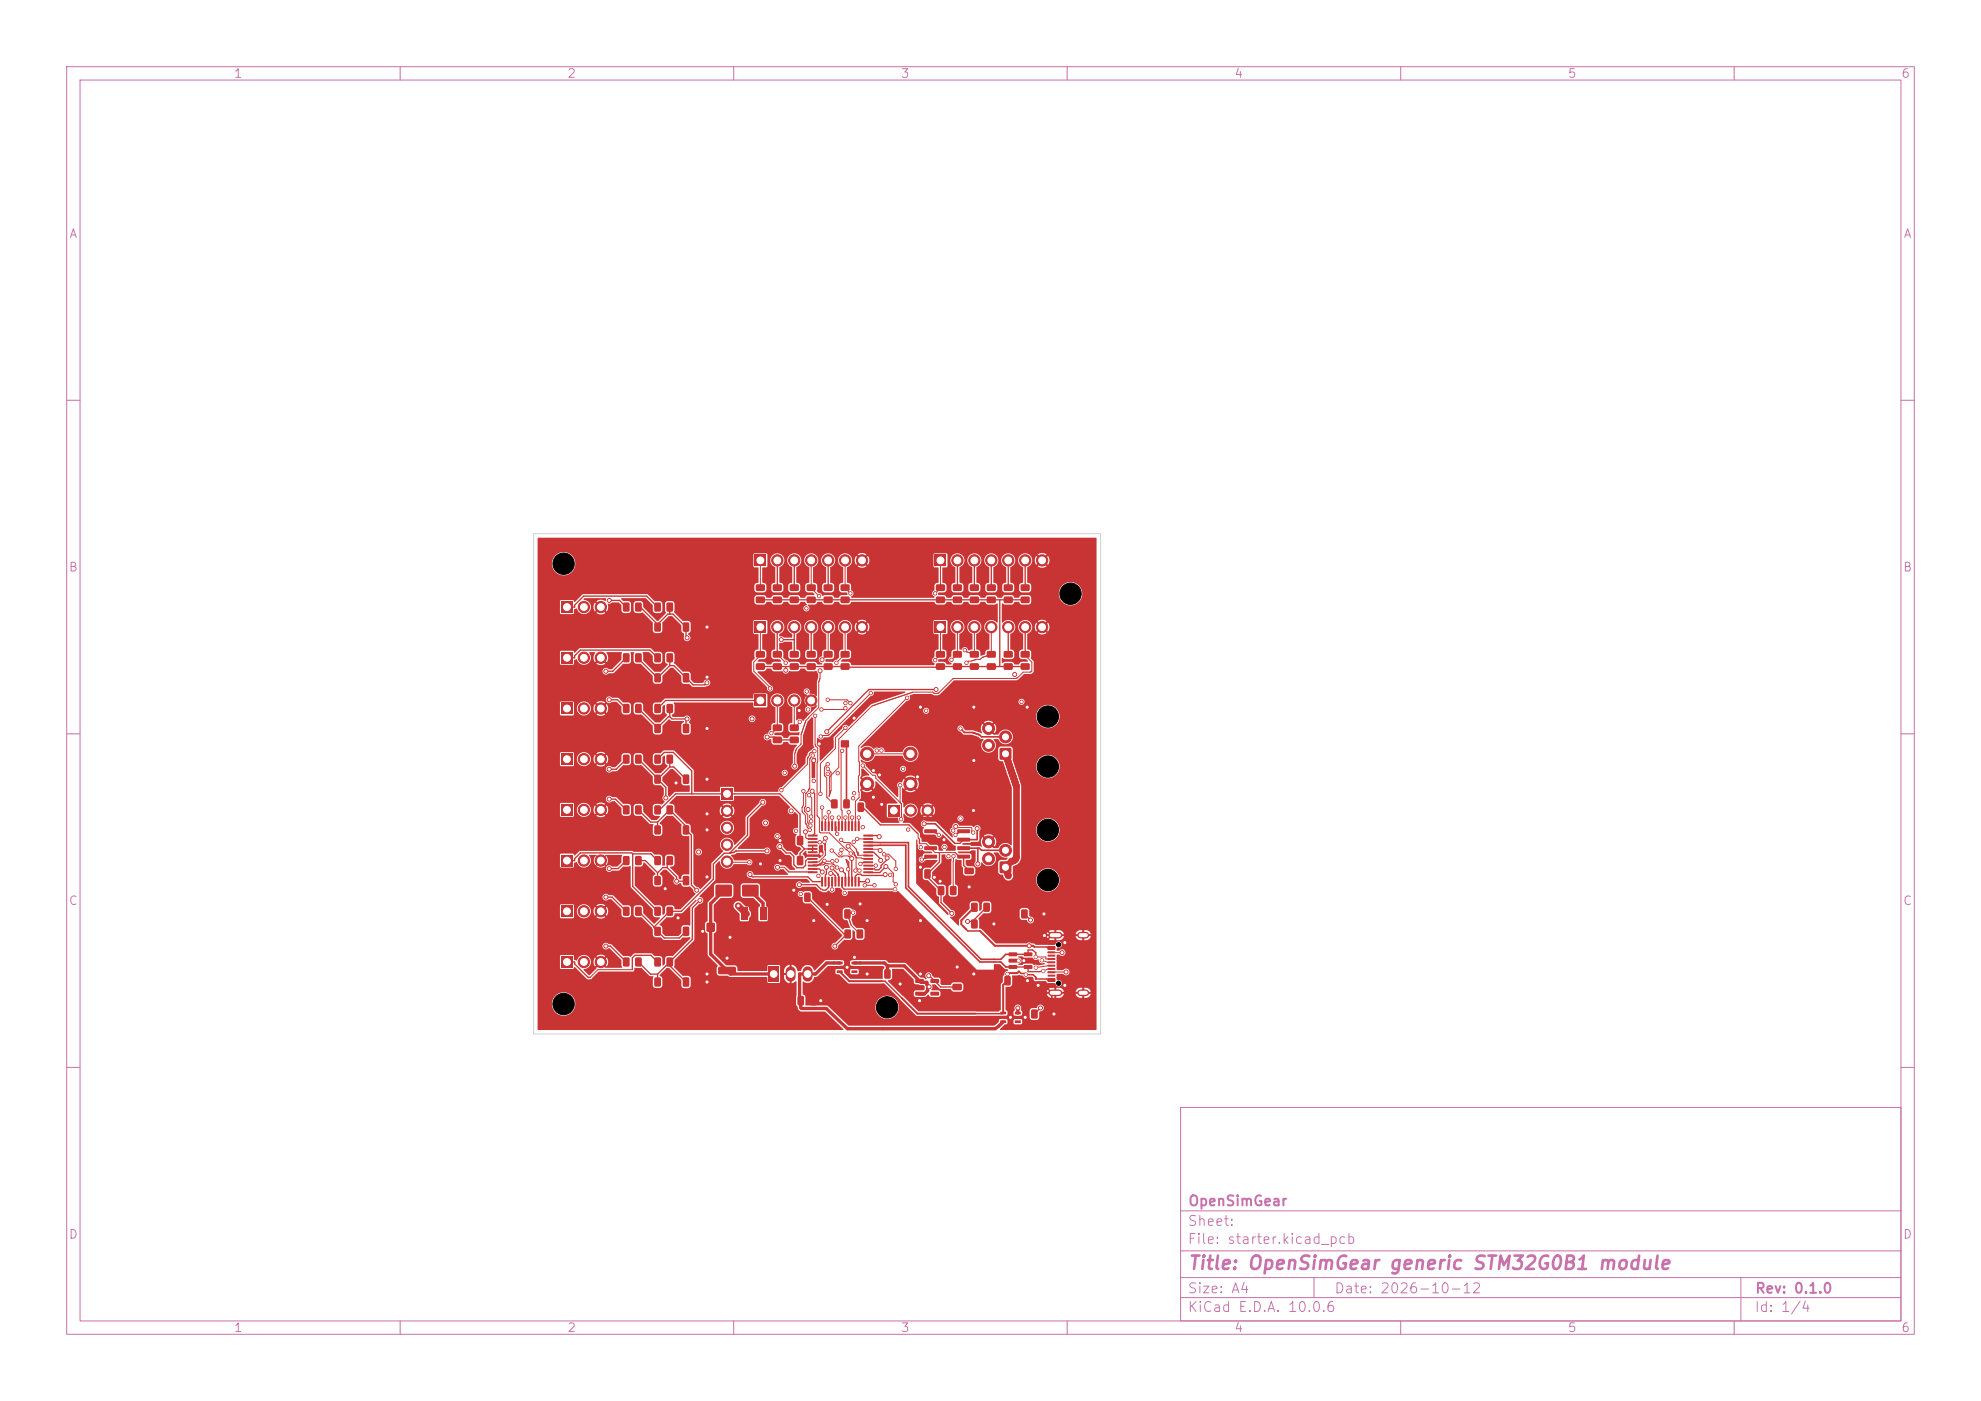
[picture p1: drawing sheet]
<svg xmlns="http://www.w3.org/2000/svg" width="297mm" height="210mm" viewBox="0 0 297 210" stroke-linecap="round" stroke-linejoin="round" font-family="sans-serif">
<defs><g id="words">
<text font-size="2" fill="#c872ab" x="178" y="190.8">Title: OpenSimGear generic STM32G0B1 module</text>
<g font-size="1.5" fill="#c872ab">
<text x="178" y="184.1">Sheet:</text>
<text x="178" y="181.1">OpenSimGear</text>
<text x="178" y="186.8">File: starter.kicad_pcb</text>
<text x="178" y="197">KiCad E.D.A. 10.0.6</text>
<text x="178" y="194.2">Size: A4</text>
<text x="200" y="194.2">Date: 2026-10-12</text>
<text x="263" y="197">Id: 1/4</text>
<text x="263" y="194.2">Rev: 0.1.0</text>
</g>
<g font-size="1.3" fill="#c872ab">
<text x="35" y="12">1</text>
<text x="85" y="12">2</text>
<text x="135" y="12">3</text>
<text x="185" y="12">4</text>
<text x="235" y="12">5</text>
<text x="285" y="12">6</text>
<text x="10.3" y="36">A</text>
<text x="285.3" y="36">A</text>
<text x="10.2" y="86">B</text>
<text x="285.2" y="86">B</text>
<text x="10.2" y="136">C</text>
<text x="285.2" y="136">C</text>
<text x="10.2" y="186">D</text>
<text x="285.2" y="186">D</text>
<text x="35" y="200">1</text>
<text x="85" y="200">2</text>
<text x="135" y="200">3</text>
<text x="185" y="200">4</text>
<text x="235" y="200">5</text>
<text x="285" y="200">6</text>
</g>
</g></defs>
<g fill="none" stroke="#c872ab" stroke-width=".15">
<path d="M10 10h277v190h-277zM12 12h273v186h-273zM60 10v2M110 10v2M160 10v2M210 10v2M260 10v2M10 60h2M285 60h2M10 110h2M285 110h2M10 160h2"/>
<path d="M177 166h108v32h-108zM285 160h2M60 198v2M110 198v2M160 198v2M177 194.5h108M177 191.5h108M177 187.5h108M177 181.5h108M197 191.5v3M210 198v2M260 198v2"/>
<path d="M261 191.5v6.5"/>
</g>
<g fill="#c83434">
<path d="M150.5 99.5l1.2-.1 .2 .3-.1 .6-.2 .1h-1l-.1-.2z"/>
<path d="M150.5 97.6h1.2l.2 .2-.1 .6-.2 .2h-1l-.1-.2z"/>
<path d="M107.3 132.7h2.4v1.6h-2.4z"/>
<path d="M111.3 132.7h2.4v1.6h-2.4z"/>
<path d="M154.6 151.4l.7-.1 .3 .2v1l-.2 .2h-.6l-.2-.2z"/>
<path d="M156.5 151.4l.7-.1 .2 .2v1l-.1 .2h-.7l-.2-.2z"/>
<path d="M102.4 131.3h.7l.2 .1v1.1l-.1 .2h-.6l-.2-.1z"/>
<path d="M104.3 131.3h.7l.2 .1v1.1l-.1 .2h-.6l-.2-.1z"/>
<path d="M102.4 93.3h.7l.2 .1v1.1l-.1 .2h-.6l-.2-.1z"/>
<path d="M104.3 93.3h.7l.2 .1v1.1l-.1 .2h-.6l-.2-.1z"/>
<path d="M148 99.5l1.2-.1 .1 .3v.6l-.2 .1h-1l-.2-.2z"/>
<path d="M148 97.6h1.2l.1 .2v.6l-.2 .2h-1l-.2-.2z"/>
<path d="M153.5 144.7h1.2l.1 .5-.1 .1-1.1-.1-.1-.1z"/>
<path d="M153.5 143.7h1.2l.1 .5-.1 .1h-1.1l-.1-.1z"/>
<path d="M153.5 142.8h1.2l.1 .5-.1 .1-1.1-.1-.1-.1z"/>
<path d="M151.2 142.8h1.2l.1 .5-.1 .1-1.1-.1-.1-.1z"/>
<path d="M151.2 143.7h1.2l.1 .5-.1 .1h-1.1l-.1-.1z"/>
<path d="M151.2 144.7h1.2l.1 .5-.1 .1-1.1-.1-.1-.1z"/>
<path d="M93.4 136l.7-.1 .3 .2v1l-.2 .2h-.6l-.2-.2z"/>
<path d="M95.3 136l.7-.1 .2 .2v1l-.1 .2h-.7l-.2-.2z"/>
<path d="M84.2 105.4h1.6v1.7h-1.6z"/>
</g>
<g fill="#c83434" stroke="#c83434" stroke-width=".15">
<circle cx="87.5" cy="106.2" r=".85"/>
<circle cx="90.1" cy="106.2" r=".85"/>
</g>
<path d="M113.1 93.2h1.7v1.7h-1.7z" fill="#c83434"/>
<g fill="#c83434" stroke="#c83434" stroke-width=".15">
<circle cx="116.5" cy="94" r=".85"/>
<circle cx="119.1" cy="94" r=".85"/>
<circle cx="121.6" cy="94" r=".85"/>
<circle cx="124.2" cy="94" r=".85"/>
<circle cx="126.7" cy="94" r=".85"/>
<circle cx="129.2" cy="94" r=".85"/>
</g>
<g fill="#c83434">
<path d="M153.1 99.5l1.1-.1 .2 .3v.6l-.3 .1h-.9l-.2-.2z"/>
<path d="M153.1 97.6h1.1l.2 .2v.6l-.3 .2h-.9l-.2-.2z"/>
<path d="M115.9 99.5l1.2-.1 .1 .3v.6l-.2 .1h-1l-.2-.2z"/>
<path d="M115.9 97.6h1.2l.1 .2v.6l-.2 .2h-1l-.2-.2z"/>
<path d="M84.2 97.8h1.6v1.7h-1.6z"/>
</g>
<g fill="#c83434" stroke="#c83434" stroke-width=".15">
<circle cx="87.5" cy="98.6" r=".85"/>
<circle cx="90.1" cy="98.6" r=".85"/>
</g>
<path d="M84.2 128.2h1.6v1.7h-1.6z" fill="#c83434"/>
<g fill="#c83434" stroke="#c83434" stroke-width=".15">
<circle cx="87.5" cy="129" r=".85"/>
<circle cx="90.1" cy="129" r=".85"/>
</g>
<path d="M113.1 83.2h1.7v1.7h-1.7z" fill="#c83434"/>
<g fill="#c83434" stroke="#c83434" stroke-width=".15">
<circle cx="116.5" cy="84" r=".85"/>
<circle cx="119.1" cy="84" r=".85"/>
<circle cx="121.6" cy="84" r=".85"/>
<circle cx="124.2" cy="84" r=".85"/>
<circle cx="126.7" cy="84" r=".85"/>
<circle cx="129.2" cy="84" r=".85"/>
</g>
<g fill="#c83434">
<path d="M145.5 99.5l1.1-.1 .2 .3v.6l-.3 .1h-1l-.1-.2z"/>
<path d="M145.5 97.6h1.1l.2 .2v.6l-.3 .2h-1l-.1-.2z"/>
<path d="M125.5 144.2h.8v.3h-.8z"/>
<path d="M125.5 144.8h.8v.4h-.8z"/>
<path d="M125.5 145.5h.8v.3h-.8z"/>
<path d="M127.7 145.5h.8v.3h-.8z"/>
<path d="M127.7 144.8h.8v.4h-.8z"/>
<path d="M127.7 144.2h.8v.3h-.8z"/>
<path d="M132.6 145.3h.7l.2 .1v1.1l-.1 .2h-.6l-.2-.1z"/>
<path d="M134.5 145.3h.7l.2 .1 .1 1.1-.2 .2h-.6l-.2-.1z"/>
<path d="M126.1 99.5l1.1-.1 .2 .3v.6l-.3 .1h-.9l-.2-.2z"/>
<path d="M126.1 97.6h1.1l.2 .2v.6l-.3 .2h-.9l-.2-.2z"/>
<path d="M98.1 136l.8-.1 .2 .2v1l-.2 .2h-.6l-.2-.2z"/>
<path d="M100 136l.7-.1 .2 .2v1l-.1 .2h-.7l-.2-.2z"/>
<path d="M98.1 113.2l.8-.1 .2 .2v1l-.2 .2h-.6l-.2-.2z"/>
<path d="M100 113.2l.7-.1 .2 .2v1l-.1 .2h-.7l-.2-.2z"/>
<path d="M140.4 89.5l1.1-.1 .2 .3v.6l-.3 .1h-.9l-.2-.2z"/>
<path d="M140.4 87.6h1.1l.2 .2v.6l-.3 .2h-.9l-.2-.2z"/>
<path d="M84.2 135.8h1.6v1.7h-1.6z"/>
</g>
<g fill="#c83434" stroke="#c83434" stroke-width=".15">
<circle cx="87.5" cy="136.6" r=".85"/>
<circle cx="90.1" cy="136.6" r=".85"/>
</g>
<g fill="#c83434">
<path d="M126.6 136.3h.7l.2 .1v1.1l-.1 .2h-.6l-.2-.1z"/>
<path d="M128.5 136.3h.7l.2 .1v1.1l-.1 .2h-.6l-.2-.1z"/>
<path d="M84.2 113h1.6v1.7h-1.6z"/>
</g>
<g fill="#c83434" stroke="#c83434" stroke-width=".15">
<circle cx="87.5" cy="113.8" r=".85"/>
<circle cx="90.1" cy="113.8" r=".85"/>
</g>
<path d="M149.9 129.2h1.7v1.6h-1.7z" fill="#c83434"/>
<g fill="#c83434" stroke="#c83434" stroke-width=".15">
<circle cx="148.2" cy="128.7" r=".9"/>
<circle cx="150.7" cy="127.5" r=".9"/>
<circle cx="148.2" cy="126.2" r=".9"/>
</g>
<g fill="#c83434">
<path d="M124.6 119.9l.7-.1 .3 .2v1l-.2 .2h-.6l-.2-.2z"/>
<path d="M126.5 119.9l.7-.1 .2 .2v1l-.1 .2h-.7l-.2-.2z"/>
<path d="M140.4 99.5l1.1-.1 .2 .3v.6l-.3 .1h-.9l-.2-.2z"/>
<path d="M140.4 97.6h1.1l.2 .2v.6l-.3 .2h-.9l-.2-.2z"/>
<path d="M102.4 146.5h.7l.2 .1v1.1l-.1 .2h-.6l-.2-.1z"/>
<path d="M104.3 146.5h.7l.2 .1v1.1l-.1 .2h-.6l-.2-.1z"/>
<path d="M84.2 90.2h1.6v1.7h-1.6z"/>
</g>
<g fill="#c83434" stroke="#c83434" stroke-width=".15">
<circle cx="87.5" cy="91" r=".85"/>
<circle cx="90.1" cy="91" r=".85"/>
</g>
<g fill="#c83434">
<path d="M121.1 125.1h1.4l.1 .2-1.4 .1z"/>
<path d="M121.1 125.6h1.4l.1 .2-1.4 .1z"/>
<path d="M121.1 126.1h1.4l.1 .2-1.4 .1z"/>
<path d="M121.1 126.6h1.4l.1 .2-1.4 .1z"/>
<path d="M121.1 127.1h1.4l.1 .2-1.4 .1z"/>
<path d="M121.1 127.6h1.4l.1 .2-1.4 .1z"/>
<path d="M121.1 128.1h1.4l.1 .2-1.4 .1z"/>
<path d="M121.1 128.6h1.4l.1 .2-1.4 .1z"/>
<path d="M121.1 129.1h1.4l.1 .2-1.4 .1z"/>
<path d="M121.1 129.6h1.4l.1 .2-1.4 .1z"/>
<path d="M121.1 130.1h1.4l.1 .2-1.4 .1z"/>
<path d="M121.1 130.6h1.4l.1 .2-1.4 .1z"/>
<path d="M123.1 131.4l.3 .1-.1 1.4-.2-.1z"/>
<path d="M123.6 131.4l.3 .1-.1 1.4-.2-.1z"/>
<path d="M124.1 131.4l.3 .1-.1 1.4-.2-.1z"/>
<path d="M124.6 131.4l.3 .1-.1 1.4-.2-.1z"/>
<path d="M125.1 131.4l.3 .1-.1 1.4-.2-.1z"/>
<path d="M125.6 131.4l.3 .1-.1 1.4-.2-.1z"/>
<path d="M126.1 131.4l.3 .1-.1 1.4-.2-.1z"/>
<path d="M126.6 131.4l.3 .1-.1 1.4-.2-.1z"/>
<path d="M127.1 131.4l.3 .1-.1 1.4-.2-.1z"/>
<path d="M127.6 131.4l.3 .1-.1 1.4-.2-.1z"/>
<path d="M128.1 131.4l.3 .1-.1 1.4-.2-.1z"/>
<path d="M128.6 131.4l.3 .1-.1 1.4-.2-.1z"/>
<path d="M129.4 130.6h1.4l.1 .2-1.4 .1z"/>
<path d="M129.4 130.1h1.4l.1 .2-1.4 .1z"/>
<path d="M129.4 129.6h1.4l.1 .2-1.4 .1z"/>
<path d="M129.4 129.1h1.4l.1 .2-1.4 .1z"/>
<path d="M129.4 128.6h1.4l.1 .2-1.4 .1z"/>
<path d="M129.4 128.1h1.4l.1 .2-1.4 .1z"/>
<path d="M129.4 127.6h1.4l.1 .2-1.4 .1z"/>
<path d="M129.4 127.1h1.4l.1 .2-1.4 .1z"/>
<path d="M129.4 126.6h1.4l.1 .2-1.4 .1z"/>
<path d="M129.4 126.1h1.4l.1 .2-1.4 .1z"/>
<path d="M129.4 125.6h1.4l.1 .2-1.4 .1z"/>
<path d="M129.4 125.1h1.4l.1 .2-1.4 .1z"/>
<path d="M128.6 123.1l.3 .1-.1 1.4-.2-.1z"/>
<path d="M128.1 123.1l.3 .1-.1 1.4-.2-.1z"/>
<path d="M127.6 123.1l.3 .1-.1 1.4-.2-.1z"/>
<path d="M127.1 123.1l.3 .1-.1 1.4-.2-.1z"/>
<path d="M126.6 123.1l.3 .1-.1 1.4-.2-.1z"/>
<path d="M126.1 123.1l.3 .1-.1 1.4-.2-.1z"/>
<path d="M125.6 123.1l.3 .1-.1 1.4-.2-.1z"/>
<path d="M125.1 123.1l.3 .1-.1 1.4-.2-.1z"/>
<path d="M124.6 123.1l.3 .1-.1 1.4-.2-.1z"/>
<path d="M124.1 123.1l.3 .1-.1 1.4-.2-.1z"/>
<path d="M123.6 123.1l.3 .1-.1 1.4-.2-.1z"/>
<path d="M123.1 123.1l.3 .1-.1 1.4-.2-.1z"/>
<path d="M118.5 99.5l1.1-.1 .2 .3v.6l-.3 .1h-1l-.1-.2z"/>
<path d="M118.5 97.6h1.1l.2 .2v.6l-.3 .2h-1l-.1-.2z"/>
<path d="M140.1 83.2h1.7v1.7h-1.7z"/>
</g>
<g fill="#c83434" stroke="#c83434" stroke-width=".15">
<circle cx="143.5" cy="84" r=".85"/>
<circle cx="146.1" cy="84" r=".85"/>
<circle cx="148.6" cy="84" r=".85"/>
<circle cx="151.2" cy="84" r=".85"/>
<circle cx="153.7" cy="84" r=".85"/>
<circle cx="156.2" cy="84" r=".85"/>
</g>
<g fill="#c83434">
<path d="M128.6 120.3h.7l.2 .1v1.1l-.1 .2h-.6l-.2-.1z"/>
<path d="M130.5 120.3h.7l.2 .1v1.1l-.1 .2h-.6l-.2-.1z"/>
<path d="M98.1 120.8l.8-.1 .2 .2v1l-.2 .2h-.6l-.2-.2z"/>
<path d="M100 120.8l.7-.1 .2 .2v1l-.1 .2h-.7l-.2-.2z"/>
</g>
<g fill="#c83434" stroke="#c83434" stroke-width=".15">
<circle cx="130" cy="113" r="1"/>
<circle cx="136.5" cy="113" r="1"/>
<circle cx="130" cy="117.5" r="1"/>
<circle cx="136.5" cy="117.5" r="1"/>
</g>
<g fill="#c83434">
<path d="M93.4 113.2l.7-.1 .3 .2v1l-.2 .2h-.6l-.2-.2z"/>
<path d="M95.3 113.2l.7-.1 .2 .2v1l-.1 .2h-.7l-.2-.2z"/>
<path d="M140.1 93.2h1.7v1.7h-1.7z"/>
</g>
<g fill="#c83434" stroke="#c83434" stroke-width=".15">
<circle cx="143.5" cy="94" r=".85"/>
<circle cx="146.1" cy="94" r=".85"/>
<circle cx="148.6" cy="94" r=".85"/>
<circle cx="151.2" cy="94" r=".85"/>
<circle cx="153.7" cy="94" r=".85"/>
<circle cx="156.2" cy="94" r=".85"/>
</g>
<g fill="#c83434">
<path d="M138.6 124.3h1.8l.1 .5-.2 .1h-1.7l-.1-.2z"/>
<path d="M138.6 125.6h1.8l.1 .5-.2 .1h-1.7l-.1-.2z"/>
<path d="M138.6 126.9l1.8-.1 .1 .5-.2 .1h-1.7l-.1-.1z"/>
<path d="M138.6 128.1h1.8l.1 .5-.2 .1h-1.7l-.1-.1z"/>
<path d="M143.5 128.1h1.9v.5l-.1 .1h-1.7l-.1-.1z"/>
<path d="M143.5 126.9l1.9-.1v.5l-.1 .1h-1.7l-.1-.1z"/>
<path d="M143.5 125.6h1.9v.5l-.1 .1h-1.7l-.1-.2z"/>
<path d="M143.5 124.3h1.9v.5l-.1 .1h-1.7l-.1-.2z"/>
<path d="M115.9 110.5l1.2-.1 .1 .3v.6l-.2 .1h-1l-.2-.2z"/>
<path d="M115.9 108.6h1.2l.1 .2v.6l-.2 .2h-1l-.2-.2z"/>
<path d="M106 138.4h1.1v1.2h-1.1z"/>
<path d="M108.9 138.4h1.1v1.2h-1.1z"/>
<path d="M145.5 89.5l1.1-.1 .2 .3v.6l-.3 .1h-1l-.1-.2z"/>
<path d="M145.5 87.6h1.1l.2 .2v.6l-.3 .2h-1l-.1-.2z"/>
<path d="M93.4 120.8l.7-.1 .3 .2v1l-.2 .2h-.6l-.2-.2z"/>
<path d="M95.3 120.8l.7-.1 .2 .2v1l-.1 .2h-.7l-.2-.2z"/>
<path d="M142.9 89.5l1.2-.1 .1 .3v.6l-.2 .1h-1l-.2-.2z"/>
<path d="M142.9 87.6h1.2l.1 .2v.6l-.2 .2h-1l-.2-.2z"/>
<path d="M113.1 104.2h1.7v1.7h-1.7z"/>
</g>
<g fill="#c83434" stroke="#c83434" stroke-width=".15">
<circle cx="116.5" cy="105" r=".85"/>
<circle cx="119.1" cy="105" r=".85"/>
<circle cx="121.6" cy="105" r=".85"/>
</g>
<g fill="#c83434">
<path d="M119.6 149.3h.7l.2 .1v1.1l-.1 .2h-.6l-.2-.1z"/>
<path d="M121.5 149.3h.7l.2 .1v1.1l-.1 .2h-.6l-.2-.1z"/>
<path d="M150 151.7h.8v.3h-.8z"/>
<path d="M150 152.3h.8v.4h-.8z"/>
<path d="M150 153h.8v.3h-.8z"/>
<path d="M152.2 153h.8v.3h-.8z"/>
<path d="M152.2 152.3h.8v.4h-.8z"/>
<path d="M152.2 151.7h.8v.3h-.8z"/>
<path d="M153.1 136.4l.8-.1 .2 .2v1l-.2 .2h-.6l-.2-.2z"/>
<path d="M155 136.4l.7-.1 .2 .2v1l-.1 .2h-.7l-.2-.2z"/>
<path d="M126.1 89.5l1.1-.1 .2 .3v.6l-.3 .1h-.9l-.2-.2z"/>
<path d="M126.1 87.6h1.1l.2 .2v.6l-.3 .2h-.9l-.2-.2z"/>
<path d="M119.5 128.3h.7l.2 .1 .1 1.1-.2 .2h-.6l-.2-.1z"/>
<path d="M117.6 128.3h.7l.2 .1v1.1l-.1 .2h-.6l-.2-.1z"/>
<path d="M102.4 138.9h.7l.2 .1v1.1l-.1 .2h-.6l-.2-.1z"/>
<path d="M104.3 138.9h.7l.2 .1v1.1l-.1 .2h-.6l-.2-.1z"/>
<path d="M153.1 89.5l1.1-.1 .2 .3v.6l-.3 .1h-.9l-.2-.2z"/>
<path d="M153.1 87.6h1.1l.2 .2v.6l-.3 .2h-.9l-.2-.2z"/>
<path d="M98.1 108.6l.8-.1 .2 .2v1l-.2 .2h-.6l-.2-.2z"/>
<path d="M100 108.6l.7-.1 .2 .2v1l-.1 .2h-.7l-.2-.2z"/>
<path d="M98.1 123.8l.8-.1 .2 .2v1l-.2 .2h-.6l-.2-.2z"/>
<path d="M100 123.8l.7-.1 .2 .2v1l-.1 .2h-.7l-.2-.2z"/>
<path d="M98.1 90.4l.8-.1 .2 .2v1l-.2 .2h-.6l-.2-.2z"/>
<path d="M100 90.4l.7-.1 .2 .2v1l-.1 .2h-.7l-.2-.2z"/>
<path d="M142.9 99.5l1.2-.1 .1 .3v.6l-.2 .1h-1l-.2-.2z"/>
<path d="M142.9 97.6h1.2l.1 .2v.6l-.2 .2h-1l-.2-.2z"/>
<path d="M93.4 90.4l.7-.1 .3 .2v1l-.2 .2h-.6l-.2-.2z"/>
<path d="M95.3 90.4l.7-.1 .2 .2v1l-.1 .2h-.7l-.2-.2z"/>
<path d="M138.6 130.3h.7l.2 .1v1.1l-.1 .2h-.6l-.2-.1z"/>
<path d="M140.5 130.3h.7l.2 .1v1.1l-.1 .2h-.6l-.2-.1z"/>
<path d="M150.5 89.5l1.2-.1 .2 .3-.1 .6-.2 .1h-1l-.1-.2z"/>
<path d="M150.5 87.6h1.2l.2 .2-.1 .6-.2 .2h-1l-.1-.2z"/>
<path d="M98.1 93.4l.8-.1 .2 .2v1l-.2 .2h-.6l-.2-.2z"/>
<path d="M100 93.4l.7-.1 .2 .2v1l-.1 .2h-.7l-.2-.2z"/>
<path d="M157.1 147.4h1l.1 .5-.1 .1h-.9l-.1-.1z"/>
<path d="M157.1 146.6h1l.1 .5-.1 .1h-.9l-.1-.1z"/>
<path d="M157.1 145.6h1l.1 .2-1.1 .1z"/>
<path d="M157.1 144.6h1l.1 .2-1.1 .1z"/>
<path d="M157.1 144.1h1l.1 .2-1.1 .1z"/>
<path d="M157.1 143.1h1l.1 .2-1.1 .1z"/>
<path d="M157.1 141.8h1l.1 .5-.1 .1h-.9l-.1-.1z"/>
<path d="M157.1 141h1l.1 .5-.1 .1h-.9l-.1-.1z"/>
<path d="M157.1 142.6h1l.1 .2-1.1 .1z"/>
<path d="M157.1 143.6h1l.1 .2-1.1 .1z"/>
<path d="M157.1 145.1h1l.1 .2-1.1 .1z"/>
<path d="M157.1 146.1h1l.1 .2-1.1 .1z"/>
</g>
<path d="M157.7 148.8h1.1M157.7 140.2h1.1M162 148.8h.8M162 140.2h.8" fill="none" stroke="#c83434" stroke-width="1"/>
<g fill="#c83434">
<path d="M123.5 99.5l1.2-.1 .2 .3-.1 .6-.2 .1h-1l-.1-.2z"/>
<path d="M123.5 97.6h1.2l.2 .2-.1 .6-.2 .2h-1l-.1-.2z"/>
<path d="M98.1 143.6l.8-.1 .2 .2v1l-.2 .2h-.6l-.2-.2z"/>
<path d="M100 143.6l.7-.1 .2 .2v1l-.1 .2h-.7l-.2-.2z"/>
<path d="M111.1 136.1h1v1.8h-1z"/>
<path d="M113.9 136.1h1v1.8h-1z"/>
<path d="M107.7 145l2.5-.1 .2 .3-.1 .7-.2 .2-2.3-.1-.1-.2z"/>
<path d="M107.7 142h2.5l.2 .2-.1 .7-.2 .2h-2.3l-.1-.2z"/>
<path d="M102.4 123.7h.7l.2 .1v1.1l-.1 .2h-.6l-.2-.1z"/>
<path d="M104.3 123.7h.7l.2 .1v1.1l-.1 .2h-.6l-.2-.1z"/>
<path d="M140.6 132.9l.7-.1 .3 .2v1l-.2 .2h-.6l-.2-.2z"/>
<path d="M142.5 132.9l.7-.1 .2 .2v1l-.1 .2h-.7l-.2-.2z"/>
<path d="M98.1 131.4l.8-.1 .2 .2v1l-.2 .2h-.6l-.2-.2z"/>
<path d="M100 131.4l.7-.1 .2 .2v1l-.1 .2h-.7l-.2-.2z"/>
<path d="M115.9 89.5l1.2-.1 .1 .3v.6l-.2 .1h-1l-.2-.2z"/>
<path d="M115.9 87.6h1.2l.1 .2v.6l-.2 .2h-1l-.2-.2z"/>
<path d="M149.9 112.2h1.7v1.6h-1.7z"/>
</g>
<g fill="#c83434" stroke="#c83434" stroke-width=".15">
<circle cx="148.2" cy="111.7" r=".9"/>
<circle cx="150.7" cy="110.5" r=".9"/>
<circle cx="148.2" cy="109.2" r=".9"/>
</g>
<g fill="#c83434">
<path d="M98.1 105.6l.8-.1 .2 .2v1l-.2 .2h-.6l-.2-.2z"/>
<path d="M100 105.6l.7-.1 .2 .2v1l-.1 .2h-.7l-.2-.2z"/>
<path d="M144.6 130.1h1.3l.1 .2v.6l-.2 .2-1.1-.1-.1-.2z"/>
<path d="M144.6 132h1.3l.1 .2v.6l-.2 .2-1.1-.1-.1-.2z"/>
<path d="M98.1 116.2l.8-.1 .2 .2v1l-.2 .2h-.6l-.2-.2z"/>
<path d="M100 116.2l.7-.1 .2 .2v1l-.1 .2h-.7l-.2-.2z"/>
<path d="M126.6 139.4l.8-.1 .2 .2v1l-.2 .2h-.6l-.2-.2z"/>
<path d="M128.5 139.4l.7-.1 .2 .2v1l-.1 .2h-.7l-.2-.2z"/>
<path d="M93.4 98l.7-.1 .3 .2v1l-.2 .2h-.6l-.2-.2z"/>
<path d="M95.3 98l.7-.1 .2 .2v1l-.1 .2h-.7l-.2-.2z"/>
<path d="M113.4 89.5l1.1-.1 .2 .3v.6l-.3 .1h-.9l-.2-.2z"/>
<path d="M113.4 87.6h1.1l.2 .2v.6l-.3 .2h-.9l-.2-.2z"/>
<path d="M123.5 89.5l1.2-.1 .2 .3-.1 .6-.2 .1h-1l-.1-.2z"/>
<path d="M123.5 87.6h1.2l.2 .2-.1 .6-.2 .2h-1l-.1-.2z"/>
<path d="M115.2 144.9h1.5v2.3h-1.5z"/>
</g>
<path d="M118.5 145.6v.8M121.1 145.6v.8" fill="none" stroke="#c83434" stroke-width="1.5"/>
<g fill="#c83434">
<path d="M98.1 101l.8-.1 .2 .2v1l-.2 .2h-.6l-.2-.2z"/>
<path d="M100 101l.7-.1 .2 .2v1l-.1 .2h-.7l-.2-.2z"/>
<path d="M120.6 133.8h.7l.2 .1 .1 1.1-.2 .2h-.6l-.2-.1z"/>
<path d="M122.5 133.8h.7l.2 .1 .1 1.1-.2 .2h-.6l-.2-.1z"/>
<path d="M93.4 128.4l.7-.1 .3 .2v1l-.2 .2h-.6l-.2-.2z"/>
<path d="M95.3 128.4l.7-.1 .2 .2v1l-.1 .2h-.7l-.2-.2z"/>
<path d="M84.2 120.6h1.6v1.7h-1.6z"/>
</g>
<g fill="#c83434" stroke="#c83434" stroke-width=".15">
<circle cx="87.5" cy="121.4" r=".85"/>
<circle cx="90.1" cy="121.4" r=".85"/>
</g>
<g fill="#c83434">
<path d="M113.4 99.5l1.1-.1 .2 .3v.6l-.3 .1h-.9l-.2-.2z"/>
<path d="M113.4 97.6h1.1l.2 .2v.6l-.3 .2h-.9l-.2-.2z"/>
<path d="M93.4 143.6l.7-.1 .3 .2v1l-.2 .2h-.6l-.2-.2z"/>
<path d="M95.3 143.6l.7-.1 .2 .2v1l-.1 .2h-.7l-.2-.2z"/>
<path d="M118.5 110.5l1.1-.1 .2 .3v.6l-.3 .1h-1l-.1-.2z"/>
<path d="M118.5 108.6h1.1l.2 .2v.6l-.3 .2h-1l-.1-.2z"/>
<path d="M102.4 108.5h.7l.2 .1v1.1l-.1 .2h-.6l-.2-.1z"/>
<path d="M104.3 108.5h.7l.2 .1v1.1l-.1 .2h-.6l-.2-.1z"/>
<path d="M150.6 146.3h.7l.2 .1 .1 1.1-.2 .2h-.6l-.2-.1z"/>
<path d="M152.5 146.3h.7l.2 .1v1.1l-.1 .2h-.6l-.2-.1z"/>
<path d="M98.1 139l.8-.1 .2 .2v1l-.2 .2h-.6l-.2-.2z"/>
<path d="M100 139l.7-.1 .2 .2v1l-.1 .2h-.7l-.2-.2z"/>
<path d="M123.7 111h1.2v1h-1.2z"/>
<path d="M126.1 111h1.2v1h-1.2z"/>
<path d="M145.6 135.4l.7-.1 .3 .2v1l-.2 .2h-.6l-.2-.2z"/>
<path d="M147.5 135.4l.7-.1 .2 .2v1l-.1 .2h-.7l-.2-.2z"/>
<path d="M98.1 128.4l.8-.1 .2 .2v1l-.2 .2h-.6l-.2-.2z"/>
<path d="M100 128.4l.7-.1 .2 .2v1l-.1 .2h-.7l-.2-.2z"/>
<path d="M93.4 105.6l.7-.1 .3 .2v1l-.2 .2h-.6l-.2-.2z"/>
<path d="M95.3 105.6l.7-.1 .2 .2v1l-.1 .2h-.7l-.2-.2z"/>
<path d="M102.4 116.1h.7l.2 .1v1.1l-.1 .2h-.6l-.2-.1z"/>
<path d="M104.3 116.1h.7l.2 .1v1.1l-.1 .2h-.6l-.2-.1z"/>
<path d="M118.5 89.5l1.1-.1 .2 .3v.6l-.3 .1h-1l-.1-.2z"/>
<path d="M118.5 87.6h1.1l.2 .2v.6l-.3 .2h-1l-.1-.2z"/>
<path d="M145.6 137.9l.7-.1 .3 .2v1l-.2 .2h-.6l-.2-.2z"/>
<path d="M147.5 137.9l.7-.1 .2 .2v1l-.1 .2h-.7l-.2-.2z"/>
<path d="M98.1 98l.8-.1 .2 .2v1l-.2 .2h-.6l-.2-.2z"/>
<path d="M100 98l.7-.1 .2 .2v1l-.1 .2h-.7l-.2-.2z"/>
<path d="M133.2 120.7h1.6v1.7h-1.6z"/>
</g>
<g fill="#c83434" stroke="#c83434" stroke-width=".15">
<circle cx="136.5" cy="121.5" r=".85"/>
<circle cx="139.1" cy="121.5" r=".85"/>
</g>
<g fill="#c83434">
<path d="M119.5 125.3h.7l.2 .1 .1 1.1-.2 .2h-.6l-.2-.1z"/>
<path d="M117.6 125.3h.7l.2 .1v1.1l-.1 .2h-.6l-.2-.1z"/>
<path d="M121 99.5l1.2-.1 .1 .3v.6l-.2 .1h-1l-.2-.2z"/>
<path d="M121 97.6h1.2l.1 .2v.6l-.2 .2h-1l-.2-.2z"/>
<path d="M148 89.5l1.2-.1 .1 .3v.6l-.2 .1h-1l-.2-.2z"/>
<path d="M148 87.6h1.2l.1 .2v.6l-.2 .2h-1l-.2-.2z"/>
<path d="M84.2 143.4h1.6v1.7h-1.6z"/>
</g>
<g fill="#c83434" stroke="#c83434" stroke-width=".15">
<circle cx="87.5" cy="144.2" r=".85"/>
<circle cx="90.1" cy="144.2" r=".85"/>
</g>
<g fill="#c83434">
<path d="M121 89.5l1.2-.1 .1 .3v.6l-.2 .1h-1l-.2-.2z"/>
<path d="M121 87.6h1.2l.1 .2v.6l-.2 .2h-1l-.2-.2z"/>
<path d="M108.1 118.2h1.7v1.7h-1.7z"/>
</g>
<g fill="#c83434" stroke="#c83434" stroke-width=".15">
<circle cx="109" cy="121.5" r=".85"/>
<circle cx="109" cy="124.1" r=".85"/>
<circle cx="109" cy="126.6" r=".85"/>
<circle cx="109" cy="129.2" r=".85"/>
</g>
<g fill="#c83434">
<path d="M102.4 100.9h.7l.2 .1v1.1l-.1 .2h-.6l-.2-.1z"/>
<path d="M104.3 100.9h.7l.2 .1v1.1l-.1 .2h-.6l-.2-.1z"/>
<path d="M142.8 147.5h1.3l.1 .2v.6l-.2 .2-1.1-.1-.1-.2z"/>
<path d="M142.8 145.6h1.3l.1 .2v.6l-.2 .2-1.1-.1-.1-.2z"/>
<path d="M137.2 146.8h1.2l.1 .5-.1 .1-1.1-.1-.1-.1z"/>
<path d="M137.2 147.7h1.2l.1 .5-.1 .1h-1.1l-.1-.1z"/>
<path d="M137.2 148.7h1.2l.1 .5-.1 .1-1.1-.1-.1-.1z"/>
<path d="M139.5 148.7h1.2l.1 .5-.2 .1-1-.1-.1-.1z"/>
<path d="M139.5 146.8h1.2l.1 .5-.2 .1-1-.1-.1-.1z"/>
<path d="M98.1 146.6l.8-.1 .2 .2v1l-.2 .2h-.6l-.2-.2z"/>
<path d="M100 146.6l.7-.1 .2 .2v1l-.1 .2h-.7l-.2-.2z"/>
</g>
<g fill="#c83434" stroke="#c83434" stroke-width=".15">
<circle cx="139.2" cy="146.3" r=".3"/>
<circle cx="117.8" cy="100.5" r=".3"/>
<circle cx="115" cy="110.5" r=".3"/>
<circle cx="142.7" cy="136.9" r=".3"/>
<circle cx="125.2" cy="141.8" r=".3"/>
<circle cx="140.3" cy="103.4" r=".3"/>
<circle cx="118.6" cy="121.5" r=".3"/>
<circle cx="116.9" cy="126.9" r=".3"/>
<circle cx="123.9" cy="109.7" r=".3"/>
<circle cx="159.2" cy="142.8" r=".3"/>
<circle cx="156" cy="151.1" r=".3"/>
<circle cx="122" cy="114" r=".3"/>
<circle cx="119" cy="133.4" r=".3"/>
<circle cx="105.4" cy="139.6" r=".3"/>
<circle cx="131.9" cy="116.2" r=".3"/>
<circle cx="149" cy="138.5" r=".3"/>
<circle cx="131" cy="115.5" r=".3"/>
<circle cx="138" cy="146" r=".3"/>
<circle cx="146" cy="146" r=".3"/>
<circle cx="116.9" cy="129" r=".3"/>
<circle cx="114" cy="129.5" r=".3"/>
<circle cx="127" cy="145" r=".3"/>
<circle cx="101.7" cy="137.6" r=".3"/>
<circle cx="138" cy="138" r=".3"/>
<circle cx="156.5" cy="137" r=".3"/>
<circle cx="106" cy="124.4" r=".3"/>
<circle cx="130" cy="138" r=".3"/>
<circle cx="151.5" cy="152.5" r=".3"/>
<circle cx="101.4" cy="117.4" r=".3"/>
<circle cx="106" cy="101.5" r=".3"/>
<circle cx="106" cy="116.8" r=".3"/>
<circle cx="128.1" cy="143.5" r=".3"/>
<circle cx="106" cy="146" r=".3"/>
<circle cx="132.2" cy="120.6" r=".3"/>
<circle cx="153.7" cy="152.5" r=".3"/>
<circle cx="128.1" cy="107.7" r=".3"/>
<circle cx="154" cy="147" r=".3"/>
<circle cx="145.3" cy="132.9" r=".3"/>
<circle cx="138" cy="130" r=".3"/>
<circle cx="106" cy="94" r=".3"/>
<circle cx="159.6" cy="141.3" r=".3"/>
<circle cx="146" cy="106" r=".3"/>
<circle cx="153.5" cy="144" r=".25"/>
<circle cx="124" cy="135.6" r=".3"/>
<circle cx="143.5" cy="144.9" r=".3"/>
<circle cx="146" cy="114" r=".3"/>
<circle cx="154" cy="106" r=".3"/>
<circle cx="134.9" cy="147.5" r=".3"/>
<circle cx="159.6" cy="147.7" r=".3"/>
<circle cx="99.7" cy="133.2" r=".3"/>
<circle cx="123.1" cy="150" r=".3"/>
<circle cx="140.1" cy="131.5" r=".3"/>
<circle cx="145.9" cy="121.5" r=".3"/>
<circle cx="109" cy="143.6" r=".3"/>
<circle cx="155.6" cy="147.7" r=".3"/>
<circle cx="138" cy="106" r=".3"/>
<circle cx="116.9" cy="126" r=".3"/>
<circle cx="109.4" cy="140.5" r=".3"/>
<circle cx="137.9" cy="150" r=".3"/>
<circle cx="156.6" cy="140.2" r=".3"/>
<circle cx="137.5" cy="116.4" r=".3"/>
<circle cx="122" cy="138" r=".3"/>
<circle cx="106" cy="147.2" r=".3"/>
<circle cx="123.1" cy="128" r=".25"/>
<circle cx="106" cy="131.5" r=".3"/>
<circle cx="158" cy="152" r=".3"/>
<circle cx="122.8" cy="111.5" r=".3"/>
<circle cx="129" cy="135.5" r=".3"/>
<circle cx="130" cy="146" r=".3"/>
<circle cx="119.8" cy="106.5" r=".3"/>
<circle cx="140.9" cy="132.1" r=".3"/>
<circle cx="141.5" cy="125.9" r=".3"/>
<circle cx="131" cy="119.5" r=".3"/>
<circle cx="106" cy="122" r=".3"/>
<circle cx="106" cy="109.2" r=".3"/>
<circle cx="101.4" cy="132.1" r=".3"/>
<circle cx="124.5" cy="130.9" r=".3"/>
<circle cx="114.8" cy="123.4" r=".3"/>
<circle cx="112.8" cy="107.8" r=".3"/>
<circle cx="103" cy="95.6" r=".3"/>
<circle cx="123.3" cy="130.7" r=".3"/>
<circle cx="126.7" cy="122.6" r=".25"/>
<circle cx="138.8" cy="106.6" r=".25"/>
<circle cx="144.9" cy="99.3" r=".25"/>
<circle cx="156.4" cy="145.5" r=".25"/>
<circle cx="156.2" cy="144" r=".25"/>
<circle cx="155.3" cy="145.1" r=".25"/>
<circle cx="155.3" cy="143.5" r=".25"/>
<circle cx="154.3" cy="141.8" r=".3"/>
<circle cx="151" cy="146" r=".25"/>
<circle cx="153.8" cy="146.1" r=".25"/>
<circle cx="152.7" cy="144" r=".25"/>
<circle cx="90.8" cy="134.5" r=".3"/>
<circle cx="124.8" cy="130.1" r=".3"/>
<circle cx="114.4" cy="120.3" r=".3"/>
<circle cx="115" cy="127.5" r=".3"/>
<circle cx="91.3" cy="104.9" r=".3"/>
<circle cx="131.3" cy="129.8" r=".25"/>
<circle cx="117.7" cy="115.8" r=".25"/>
<circle cx="125.5" cy="129" r=".25"/>
<circle cx="115.4" cy="103.2" r=".25"/>
<circle cx="126.1" cy="125.9" r=".25"/>
<circle cx="121.3" cy="119.2" r=".25"/>
<circle cx="117.8" cy="99.3" r=".25"/>
<circle cx="121.6" cy="122.4" r=".25"/>
<circle cx="121.1" cy="121.3" r=".3"/>
<circle cx="128.1" cy="118.9" r=".25"/>
<circle cx="126.7" cy="109.1" r=".25"/>
<circle cx="128" cy="126.2" r=".25"/>
<circle cx="132" cy="129" r=".3"/>
<circle cx="123" cy="119" r=".25"/>
<circle cx="117.1" cy="95.9" r=".3"/>
<circle cx="121.8" cy="118.6" r=".3"/>
<circle cx="122.9" cy="100.5" r=".3"/>
<circle cx="119.1" cy="114.8" r=".3"/>
<circle cx="120.8" cy="124.7" r=".3"/>
<circle cx="123.2" cy="98.9" r=".3"/>
<circle cx="122.9" cy="126.2" r=".25"/>
<circle cx="125.4" cy="99.3" r=".25"/>
<circle cx="121.5" cy="123.7" r=".25"/>
<circle cx="124.1" cy="115.3" r=".25"/>
<circle cx="121.8" cy="113.3" r=".25"/>
<circle cx="123.6" cy="126.2" r=".25"/>
<circle cx="123.8" cy="125.6" r=".3"/>
<circle cx="90.8" cy="100.6" r=".3"/>
<circle cx="91.3" cy="130.2" r=".3"/>
<circle cx="122.2" cy="107.3" r=".25"/>
<circle cx="129" cy="129.5" r=".25"/>
<circle cx="127.5" cy="127.9" r=".25"/>
<circle cx="120.9" cy="91.2" r=".25"/>
<circle cx="127.1" cy="126.9" r=".3"/>
<circle cx="135.1" cy="122.8" r=".25"/>
<circle cx="128.8" cy="130.5" r=".25"/>
<circle cx="126.1" cy="127.4" r=".25"/>
<circle cx="129.4" cy="114.7" r=".25"/>
<circle cx="126.7" cy="106.1" r=".25"/>
<circle cx="124.1" cy="104.9" r=".25"/>
<circle cx="132.1" cy="112.5" r=".25"/>
<circle cx="121.1" cy="106.4" r=".25"/>
<circle cx="126" cy="127.9" r=".25"/>
<circle cx="123.1" cy="106.4" r=".25"/>
<circle cx="136.1" cy="124.4" r=".25"/>
<circle cx="127.5" cy="105.4" r=".25"/>
<circle cx="134.9" cy="117.7" r=".25"/>
<circle cx="120.9" cy="103.7" r=".25"/>
<circle cx="128.3" cy="130.5" r=".25"/>
<circle cx="132" cy="127.5" r=".3"/>
<circle cx="127.9" cy="119.7" r=".25"/>
<circle cx="122.8" cy="89.3" r=".25"/>
<circle cx="128.8" cy="122.5" r=".25"/>
<circle cx="131.4" cy="112.5" r=".25"/>
<circle cx="126.7" cy="105.4" r=".25"/>
<circle cx="127.1" cy="130.3" r=".25"/>
<circle cx="133.4" cy="131.1" r=".25"/>
<circle cx="126.2" cy="112.5" r=".25"/>
<circle cx="127.5" cy="89" r=".25"/>
<circle cx="144.6" cy="97.4" r=".25"/>
<circle cx="127.3" cy="121.7" r=".25"/>
<circle cx="152.6" cy="151.1" r=".3"/>
<circle cx="139.3" cy="147.9" r=".3"/>
<circle cx="123.9" cy="130" r=".3"/>
<circle cx="99.8" cy="119.6" r=".3"/>
<circle cx="140.2" cy="89" r=".25"/>
<circle cx="125.7" cy="122.6" r=".25"/>
<circle cx="125.6" cy="115.9" r=".25"/>
<circle cx="129.6" cy="132.7" r=".25"/>
<circle cx="131.1" cy="132.7" r=".25"/>
<circle cx="124.1" cy="116" r=".25"/>
<circle cx="123.6" cy="129.1" r=".25"/>
<circle cx="127.9" cy="136.8" r=".25"/>
<circle cx="121.6" cy="123.1" r=".25"/>
<circle cx="125.5" cy="130.1" r=".25"/>
<circle cx="112.4" cy="129.2" r=".25"/>
<circle cx="124.8" cy="129.1" r=".25"/>
<circle cx="91.3" cy="115.3" r=".3"/>
<circle cx="110.7" cy="135.8" r=".3"/>
<circle cx="146.5" cy="124.2" r=".3"/>
<circle cx="138.5" cy="123.5" r=".3"/>
<circle cx="144" cy="122.7" r=".25"/>
<circle cx="146.6" cy="129.5" r=".3"/>
<circle cx="144" cy="109.2" r=".25"/>
<circle cx="116.5" cy="125.4" r=".25"/>
<circle cx="124.7" cy="133.4" r=".25"/>
<circle cx="122.1" cy="112.6" r=".25"/>
<circle cx="122.7" cy="131.3" r=".25"/>
<circle cx="124.1" cy="114.6" r=".25"/>
<circle cx="117.1" cy="118.4" r=".25"/>
<circle cx="136" cy="104.6" r=".25"/>
<circle cx="140.2" cy="99" r=".25"/>
<circle cx="126.1" cy="130.4" r=".3"/>
<circle cx="104.9" cy="135" r=".3"/>
<circle cx="91.3" cy="90" r=".3"/>
<circle cx="116.6" cy="130" r=".3"/>
<circle cx="106" cy="102.3" r=".3"/>
<circle cx="103" cy="107.8" r=".3"/>
<circle cx="112.4" cy="131.1" r=".3"/>
<circle cx="104.7" cy="127.7" r=".3"/>
<circle cx="119.8" cy="132.6" r=".3"/>
<circle cx="104.5" cy="133.4" r=".3"/>
<circle cx="145.1" cy="138.1" r=".3"/>
<circle cx="134.2" cy="133.3" r=".25"/>
<circle cx="127.7" cy="128.7" r=".3"/>
<circle cx="121.4" cy="124.4" r=".25"/>
<circle cx="120.4" cy="118.6" r=".25"/>
<circle cx="130.5" cy="103.9" r=".25"/>
<circle cx="124.7" cy="127.5" r=".25"/>
<circle cx="119.4" cy="124.5" r=".25"/>
<circle cx="122" cy="117.1" r=".25"/>
<circle cx="123.1" cy="110.4" r=".25"/>
<circle cx="132.7" cy="131.1" r=".3"/>
<circle cx="141.6" cy="126.9" r=".25"/>
<circle cx="142.9" cy="124.5" r=".25"/>
<circle cx="130.1" cy="132" r=".3"/>
<circle cx="134.3" cy="132.5" r=".25"/>
<circle cx="145.9" cy="124.8" r=".25"/>
<circle cx="132.8" cy="129.9" r=".3"/>
<circle cx="143.3" cy="123.9" r=".3"/>
<circle cx="138" cy="127" r=".25"/>
<circle cx="152.1" cy="101.1" r=".3"/>
<circle cx="142.2" cy="128.4" r=".25"/>
<circle cx="153.2" cy="105.2" r=".25"/>
<circle cx="133" cy="128.6" r=".3"/>
<circle cx="126.7" cy="133.8" r=".25"/>
<circle cx="120.1" cy="134" r=".25"/>
<circle cx="128.5" cy="125.7" r=".25"/>
<circle cx="131.8" cy="125.4" r=".3"/>
<circle cx="127.8" cy="122.5" r=".25"/>
<circle cx="142.6" cy="98.9" r=".25"/>
<circle cx="135.4" cy="115.2" r=".25"/>
<circle cx="142.9" cy="128.4" r=".25"/>
<circle cx="143.2" cy="125.1" r=".25"/>
<circle cx="125.5" cy="125" r=".25"/>
<circle cx="119.9" cy="108.2" r=".25"/>
<circle cx="124.7" cy="122.6" r=".25"/>
<circle cx="115.6" cy="109.9" r=".25"/>
<circle cx="124.2" cy="121.7" r=".25"/>
<circle cx="138.2" cy="128.8" r=".25"/>
<circle cx="134.3" cy="130.2" r=".25"/>
<circle cx="132.5" cy="128.1" r=".25"/>
<circle cx="123.7" cy="122.6" r=".25"/>
<circle cx="123.2" cy="121.1" r=".25"/>
<circle cx="140.8" cy="125.1" r=".25"/>
<circle cx="129.3" cy="124" r=".25"/>
<circle cx="91.3" cy="119.8" r=".3"/>
<circle cx="159.8" cy="145.7" r=".3"/>
<circle cx="154.5" cy="137.9" r=".3"/>
<circle cx="90.8" cy="141.8" r=".3"/>
</g>
<g fill="none" stroke="#c83434" stroke-width=".2">
<path d="M85 91h1.2v-.3l1.3-1.3h9.4l1.7 1.6M85 98.6h1.2v-.3l.8-.9h10.4l1.2 1.2M91.3 90h1.6l1 1M93.9 98.6l-2 2h-1.1M95.7 91h.3l2.6 2.6M95.7 98.6v.1l2.9 2.9 1.8-1.8M98.6 93.6v.4M98.6 93.6l1.5-1.5h.8l1.9 1.9v1.4l.2 .2M100.4 91v1.1M100.4 98.6v1.2M100.4 99.8h.6l2.9 2.9h1.8l.3-.4M114 99.9h12.7l.1 .1 26.9-.1"/>
<path d="M114 89.9h39.7M116.5 94v4.1M116.5 98.1h.1M116.5 94h.1M116.5 84v4.1M117.1 95.9h2M117.8 99.9v.6M119.1 84v4.1M119.1 94v4.1M121.6 94v4.1M124.2 84v4.1M143.5 84v4.1"/>
<path d="M146.1 84v4.1M148.6 84v4.1M149.9 89.9v10M151.2 84v4.1M151.2 94v4.1M153.7 84v4.1M153.7 94v4.1M91.3 104.9h1.3l1.3 1.3M91.3 119.8h1l1.6 1.6M93.9 113.8l-1.5 1.5h-1.1M95.7 113.8l2.8 2.8h.3l1.6-1.6M95.7 106.2l2.9 2.9"/>
<path d="M98.6 113.8l1-1h1.3l2.8 2.8v3.4M98.6 109.1v.1M98.6 116.6v.2l1.2 1.2v1.6M100.4 107.4l.3 .4h2.3l-.2 .1v1.3M100.4 106.2v1.2M100.4 113.8v1.2M100.4 115h.6l1.8 1.8M100.4 107.4h-.2l-1.6 1.7M114 105h-14.2l-1.2 1.2M115 110.5h1.1l.4 .4h2.6M121.8 118.6l.3 .4v6l-.3 .3M126.7 111.5l.2 .2v8.8"/>
<path d="M140.3 103.4h-10l-6.4 6.3M90.8 134.5h1l2.1 2.1M93.9 129l-1.2 1.2h-1.4M94.9 128l-.2-.2h-7.7l-.8 .9v.3h-1.2M94.9 128v4.9l3.7 3.7M94.9 128h2.7l1 1M95.7 129h1.1l1.8 1.8M95.7 136.6l2.4 2.4M95.7 121.4l1.8 1.8h1.1M98.1 139v.1l1.5 1.5h2.2l1-1M98.6 121.4h.3l2.4-2.4h15.6l3 3v4.6l.7 .7M98.6 123.2v1.2"/>
<path d="M98.6 130.8v1.2M98.6 123.2l1.8-1.8 2.4 2.4v.6l.9 .8v7.4l.8 .8M100 130.1h-.6l-.8 .7M100 130.1l1.4 1.4v.6h1.4v-.1M100.4 129l-.4 .4v.7M104.9 135l-1.1 1.1v4.7l-3.4 3.4v.5M109.4 127.9h-.8l-1.6 1.6v2.3l-4.9 4.8h-1.7l-2.3 2.4M112.4 131.1l.4 .3h8.3l.7 .8h1.4M114.4 120.3l-2.3 2.2v2.7l-2.7 2.7M115 127.6h-4.6l-.4 .2-.6 .1M116.9 126.9l1 1h.6l.5 .5v1.2l.5 .5h.9l.4-.5M117.9 130.3l.4 .4h2.6"/>
<path d="M119.8 132.6h2.6l.7 .7M120.6 127.3l-.7 .6v1.1M120.6 127.3h1.2M120.8 129.1v.1M121 134.5l5.6 5.6M121.8 126.8v1M121.8 127.8h.1M121.8 126.8h.1M121.8 128.3h1.2M121.8 130.3h1l.5 .4M123.9 130l-.2 2.2M124.3 132.2v.8l-.5 .4h-.4"/>
<path d="M124.5 130.9h.3l.4 .4v.9M124.7 130.1l.9 1 .2 .3v.8M126.1 130.4l.6 .6v1.2M126.2 132.2v.8l.3 .3h7.7M126.9 128.8l.3 .4v3M126.9 120.5h.1M127.7 128.7l.1 3.5M128.7 127.7v.5M129 121h.3l2.7 2.6h4.3l1.2 1.2M130.1 132l-.2 .2h-1.2M130.2 127.8h.8l1 1v.2M130.2 125.3h1.4l.2 .1"/>
<path d="M132 127.3v.2M132.7 131.1l-.1 .1h-3.4l-.1-.1h-.6l-.3 .2v.9M132.8 129.9l-.9 .9h-1.7M133 128.6v.2l-.9 1v.2l-.4 .4h-.5l-.1-.1h-.9M137.9 125.8v.7M140.8 127.8v1.4l-1.8 1.8v.5l2.1 2v1.8l1.6 1.6M140.9 131v1.1M143.2 127.8l.6 .6h.7v1.3l.8 .9M145.1 138.1h.7M145.3 132.5v.5M145.8 138.1l.3 .4M146.1 138.5h.1"/>
<path d="M147.9 136h.1M147.9 136l-2.1 2.1M153.6 137h.1M153.6 137l.9 .9M85 144.2h1.2v.3l2 2h.3M90.8 141.8h.7l2.4 2.4M95.7 144.2l1.8 1.8h1.1M98.6 144.2l-1-1h-2.4l-.4 .4v1.8M98.6 146v1.2M100.4 144.7l2.4 2.5M100.4 144.7h-.5l-1.3 1.3M126.6 140.1v.3l-1.4 1.4"/>
<path d="M127.1 140l-.5 .1M139.2 146.3h.1l1.7 1.7h2.5M151.9 143.1h2.2v-.7h.7l.5 .4v.7M151.9 145h2.2v.7l2.3-.1M155.1 152h.1M156 151.1l-.9 .9"/>
</g>
<g fill="none" stroke="#c83434" stroke-width=".15">
<path d="M114 84v4.1M114 94v4.2l-1 1.1v1.3l2.5 2.5v.1M116.5 98.1l1.3 1.3M121.6 84v4.2l1.2 1.2M124.2 94v4.1l-1 .8M126.7 94v4.1l-1.3 1.3M126.7 84v4.2l.8 .8M141 84v4.2l-.8 .8M141 94v4.2l-.8 .8M143.5 94v4.1l-.9 .8M144.7 97.5l.3 .3 1 .3M146.1 94v4.1"/>
<path d="M146.1 98.1h-.1M148.6 94v4.1l-1.2 .4-.5 .4h-.6l-.7 .2h-.4l-.3 .3M153.7 98.1v.2l1 1v1.3l-.2 .2h-1.1l-1 .9h-9.5l-2.4 2.3h-.4l-.3-.2h-3l-6 2-5 5v4.3l-1.5 1.5v2.8v-.1M116.5 105v4.1l-.9 .8M119.1 105v4.1l.8-.9M120.5 118.6v2.2l-.3 .3v.5l.6 .6v1.2l.2 .3v.4l.4 .3M121.3 119.2l.4 .4v2.7l-.1 .1M121.8 113.3l-.4 .5v4.4l-.6 .8v1.9l-.2 .2v.5l.5 .5v1.2l.4 .5M122.1 112.6l-.7 .4-.1 .3-.3 .4v.9l-3.9 3.9M122.2 107.3v4.3l.4 .6v2l-.1 .2v7.9l.3 .4v2l.3 .2h1.2l3.2 3.1M122.9 100.6v1.1l-.1 .5v3.9l-2 2.1-.7 1.9v1.4l-.7 .8-.3 .7v1.9M124 119.5v.1"/>
<path d="M124.1 115.3l.5 .5v2.7l-.3 .7M124.1 114.6l-.5 .4v1.2l.3 .4v2.9l1 1h.2M124.1 104.9h2.9l.5 .5M126.2 112.6l-.1 .1v8.7l.1 .1v2.3M126.7 109.1l-1.5 1.5v1.6l-2.2 2.3v4.5M126.7 106.2l-.1 .2h-3.4M129.3 114.8l1.5 1.4h.4l.1 .2v.3l3.8 3.8v2.3M130 113h6.5M130.5 103.9l-6.2 6.3-.2 .1h-.9l-.1 .1M134.9 117.7v2.6M136 104.6l-7.3 7.3 .2 4.3-.2 .2v2.3l.1 .1v.8l-.6 .5v3.7M109 129.2l.3 .1h3.1"/>
<path d="M116.6 130h1l.3 .3M120.8 124.7v.9l.1 .1 .9 .1M120.8 129.2h.1M120.8 129.2v.4M120.8 129h.1M120.8 129v.1M120.9 130.7l.9 .1M121.8 128.8h-.7l-.3 .2M121.8 126.3h1.1M122.6 129.7l-.1 .1h-.7l.2-.1h1.4l.3-.2h1.1l.7 .6M123.1 133.3l.3 .1M123.2 121.1v2.7"/>
<path d="M123.6 126.2v1.2l.1 .1M123.6 129.1l-.6 .6M123.7 125.7v2.5l-.9 1-1 .1M123.7 122.6v1.2M124.3 121.8v2M124.7 127.5l1.1 1h.4l.2-.2a1.3 1.3 0 0 1 1.2 .4h.1M124.7 122.6v1.2M124.7 132.2v1.2M124.8 129.1h-1.5l-.6 .6M125 129.6h.1M125.2 123.8l.1 .2v.7l.2 .3M125.8 122.6v1.2"/>
<path d="M126.1 125.9l.4 .4 .9 .1 .9 .9 .4 .9 1.5 .1M126.7 122.6v1.2M126.9 128.8l.2 .9v.6M127.1 126.9l1 .9v.4l.2 .3v1.5l.6 .5M127.2 121.8v2M127.4 128.5h.1M127.8 122.6v1.2M127.9 136.8l-.5 .1a.22 .22 0 0 0-.3 .1 .22 .22 0 0 0 0 .3l.5 1.4 1.3 1.3M128.1 128l.1 .4M128.3 128.4l.2 .2 1.7 .2M128.5 125.8h1.7M128.7 122.6v1.2"/>
<path d="M129.7 132.7h1.4M130.2 129.8h1.1M130.2 129.3h-.8l-.4 .2M130.2 127.3h1.8M132.5 128.1h.7l1.1 1v1.2M132.8 129.9l1.1 1v1.3l.4 .4M135.1 122.5v.3M137.5 124.8l.2 .2v.6l.2 .2M137.9 126.5h1l1.3 1.3h3M139.5 128.4l-1.3 .5M139.5 124.6h.1M139.5 124.6l1 .3 .2 .3"/>
<path d="M142.9 128.4v5.1M143.3 123.9l.2 .2h2.1l.1 .1v.4l.2 .2M144.5 124.6l-1 .3-.3 .3M94.8 145.4h-5.2l-1.1 1.1M155.3 143.5h1.5v.3h.8M156.2 144l.9 .3h.5M157.1 147.7h.5M157.1 141.3h.5M157.1 146.9h.5M157.1 142.1h.5M157.6 142.8h-.5h2.1M157.6 145.3h-.5l-.7 .3"/>
<path d="M157.6 144.8l-2.3 .3M159.8 145.7l-2.7 .1h.5"/>
</g>
<path d="M108.5 133.5l-1.9 2v7.5l2.9 3h6.5M112.5 133.5l1.9 1.9v1.6M125.9 144.3h-2l-1.6 1.7h-2.4v3.8l.2 .2v1.1l.1 .1h3.7l3.1 3h22.2l1.2-1M125.9 144.3v.1M128.1 144.3h4.5l.4 .5M128.1 144.3v.1M133 144.8h2.6l2.5 2.4h.9v.4l.3 .3-.2 .2v.4l-.5 .5h-.7M133 144.8v1.2M137.9 149h.1M152.6 151.1v.8" fill="none" stroke="#c83434" stroke-width=".5"/>
<g fill="none" stroke="#c83434" stroke-width=".25">
<path d="M130 117.5l.9 1v2.5M144 109.2l.6 .6h1.3l.9 .4 .3 .3h3.6M109.4 139v3.1l-.4 .4M116 120.5v3.5l2.1 2M117.9 134.5l1.2-1.1h2.7l1.1 1.1h3.5l2.5 2.5M118.1 129h-4.7l-.5 .5M130.2 126.8l5.6-.1v6.4l11.1 11.1h3.2l.7 .8h1.1M130.2 126.3h6v6.6l10.9 10.9h3l.7-.7h1.1M138.5 123.5h1.7l3 2.9M139.1 121.5v1.1M143.9 121.5l-1 1.1h-4.3l-.7 .6v1.4l1.2 1.3h.4M144.5 127.1h2.1"/>
<path d="M146.5 124.2v1.7h-2M146.6 127.1l.2 .1 .3 .3h3.6M146.6 127.1v2.4M155.4 137v.9l2.3 2.3-.6 .6v.5M125.1 145.1l-3.1 3.1v1.8M125.9 145h2.2M134.9 146l2.1 2h.9M150.4 152.5h2.2M151.9 144h.8M152.9 147l.7 .7h3.5v.5l.6 .6v2.4l-1.8 1.8h-1.7l-.4-.4M153.5 144h.6M154.1 145h.1"/>
<path d="M154.1 143.1h.1"/>
</g>
<path d="M144.5 125.9l-.6 .5h-.7M125.9 145l-.1 .1h-.7M152.6 152.5l.1 .1h1.1" fill="none" stroke="#c83434" stroke-width=".19"/>
<path d="M144.3 138.8l.6 .5M146.1 136l-2 2v.5M146.9 139.6l2.3 2.2h5.7l.2 .2M125.9 145.7l1.4 1.4h4.9M135.2 149.6l2.3 2.3h8.7M152.8 145.6l-.3 .3h-1.3l-.2 .1v1l-.6 .7v4.2M153.7 145.9l.1 .2M155.3 146.5v.3" fill="none" stroke="#c83434" stroke-width=".3"/>
<path d="M144.1 138.5l.2 .3M144.9 139.3l.2 .3h1.8M132.2 147.1h.5l2.5 2.5M150.4 151.9h-.1h-4.1M152.8 145.6l.3 .3h.6M153.8 146.1h1.1l.4 .4M155.1 142h1.9l.1 .1M155.3 146.8h1.7l.1 .1" fill="none" stroke="#c83434" stroke-width=".23"/>
<path d="M150.7 113l1.7 4.9v10.6l-.3 .5-.5 .1-.9 .9 .5 1.3M110.7 135.8l1.2 1.2h-.3" fill="none" stroke="#c83434" stroke-width="1"/>
<g fill="#c83434">
<path d="M152.7 143.4h.5l.4 .2 1.2-.1a.76 .76 0 0 0 .9 .3 .56 .56 0 0 0 .8 .5l.1 .1v.2l-.9 .1-.3-.1-.4 .1-.3-.3h-1.1l-.4 .2h-.4l-.1-.1a.53 .53 0 0 0 .5-.5 .53 .53 0 0 0-.5-.5z"/>
<path d="M99.9 137.5h.8a.62 .62 0 0 0 .5-.6l1.1-.1 2-1.9h.1l-.9 1.2v2.6h-1l-.2 .1-.1 .2-.1 .9-.3 .4h-2l-.5-.4v-1l-.4-.3z"/>
<path d="M137.4 125.9h.1l.1 .7a.67 .67 0 0 0 .5 .9 .34 .34 0 0 1 .5 .1h1l.2 .3h-1.2l-.3 .3a.22 .22 0 0 1-.3 .2 .47 .47 0 0 0 0 .8 .47 .47 0 0 0 .7-.2h1.8v.1l-1 1h-.8l-.2 .1-.1 .2v1.2l.2 .3h.5l1.2 1.3 .1 .8 .4 .5v.9l1.4 1.4v.3h-.2l-4.6-4.7z"/>
<path d="M95.2 129.9h.8a.62 .62 0 0 0 .5-.6h.2l1.6 1.7-.4 .5v1l.2 .4h.8l.4-.2v-1.2l-.4-.5 .6-.6h.4l1.2 1.2a.54 .54 0 0 0 0 .8 .54 .54 0 0 0 .8 0 .39 .39 0 0 1 .4 .4l.2 .1h.9l.5 .4 .1 .3 .3 .4-2.3 2.3h-.8l-.1-.1a.45 .45 0 0 0-.4-.5h-.6l-.3 .1-.1 .3v.8l-.3 .2-.1-1-.1-.3-.3-.1h-.8l-2.9-2.9z"/>
<path d="M120.7 127.6h.2v.3l.2 .2h1.5l.2-.2v-.8a.35 .35 0 0 1 .1-.4 .35 .35 0 0 1 .5 .1l.1 1.2-.6 .7-.4-.3h-1.4l-.4 .2-.1-.3-.3-.3z"/>
<path d="M129.5 117.8l.2 .2-.5 .5a1.23 1.23 0 0 0 1.6 0l-.5-.5 .2-.2 .5 .5 .2-.5v-.6l.1-.1 3.2 3.2v.1l-1.5 .1-.1 1.9 .2 .2h1.5l.2 .7h-2.7l-2.3-2.3-.1-.6-.1-.2-.2-.1h-.6v-.2l.3-.3-.1-1.2z"/>
<path d="M99.3 116.5l1.2-1.2h.4l1.2 1.2 .1 .9 .1 .2 .2 .1h.9v1h-2.2l-.9 .7-.2-.2v-1.3l-.8-.8z"/>
<path d="M129.1 115.2h.3l.9 1v.1h-.6l-.5 .2 .5 .5-.2 .2-.5-.5 .1-.4z"/>
<path d="M121.8 113.7l.4-.1 .1 .1-.1 .6v2.2l-.4 .1-.1-.1v-2.6z"/>
<path d="M122.5 110.6h.1a.53 .53 0 0 0 .5 .3 .53 .53 0 0 0 .5-.4h.6l.3-.1 6-6a.54 .54 0 0 0 .5-.7h4.6l.1 .1-5.1 1.8-3.4 3.3a.51 .51 0 0 0-.6-.2 .51 .51 0 0 0-.3 .5l-1.3 1.2v1.7l-2 1.9-.1-.1v-1.8l-.4-.6z"/>
<path d="M80.6 80.6h83.8v73.7l-.1 .1h-14.3l-.1-.2 .7-.6 .4-.1 .1-.5h.8l.1 .4 .2 .2 .9-.1 .2-.2-.1-.4-.2-.2-.9 .1-.2 .2h-.8l-.2-.2-.7-.1a.39 .39 0 0 0-.5 .5l-.7 .5h-21.7l-3.1-2.8h7a1.75 1.75 0 0 0 2.5 1.7 1.75 1.75 0 0 0 .4-3 1.75 1.75 0 0 0-2.8 1.1l-.1 .2h-7l-.3-.2h-3.1l-.1-1.3-.4-.4v-1.8l.2-.1a1.03 1.03 0 0 0 1.6-.6l.5-.1 1.5-1.6 2.3-.1 .1-.1v-.5l-.1-.1-.4-.1h-2.2l-1.7 1.6a1.02 1.02 0 0 0-1.1-.9 1.02 1.02 0 0 0-.9 .9l-.5 .1-.1-.1a1 1 0 0 0-.8-.9v.9h-.3v-.9l-.3 .1-.4 .4-.2 .4v.4h.6v.3h-.6a1.04 1.04 0 0 0 .9 1.2v-.9h.3v.9l.6-.3h.1l-.1 3.4 .3 .4a.64 .64 0 0 0 .5 .7h3.6l2.7 2.7-45.8 .1v-4h2.1a1.75 1.75 0 0 0 2.5 1.7 1.75 1.75 0 0 0 .4-3 1.75 1.75 0 0 0-2.8 1.1l-.1 .2h-2.1v-14.7h3.3v1.8l.2 .2 1.8-.1 .2-.1v-1h.4v.2a1.05 1.05 0 0 0 1.1 1 1.05 1.05 0 0 0 1-1.2h.4l.2 .8 .4-.5 .2 .3-.4 .4h.1a1.09 1.09 0 0 0 1.2 0l-.4-.4 .2-.3 .5 .5v-.1a1.09 1.09 0 0 0 0-1.3l-.5 .5-.2-.3 .4-.4a1.09 1.09 0 0 0-1.3 0l.4 .4-.2 .3-.4-.5-.2 .6h-.4a1.05 1.05 0 0 0-1.1-1 1.05 1.05 0 0 0-1 1h-.4v-.8l-.2-.2h-1.8l-.2 .2h-3.3v-1.3h9.7a.53 .53 0 0 0 .4 .6 .53 .53 0 0 0 .6-.2h.4l1.4 1.5 .1 .8 .1 .3 .3 .1h.6l.3-.1 .1-.3v-1l-.1-.3-.3-.1h-.8l-1.4-1.5-.9-.1a.51 .51 0 0 0-.8 .3h-9.7v-6.3h3.3v1.8l.2 .1h1.8l.1-.1 .1-.6h.2a.14 .14 0 0 1 .1-.1 .14 .14 0 0 1 .1 .1 1.08 1.08 0 0 0 1.6 .6 1.08 1.08 0 0 0 .2-1.7l1-.1 .5 .5-.1 .1-.4-.4a.99 .99 0 0 0 0 1.4l.4-.4 .1 .1-.4 .4a1.05 1.05 0 0 0 1.4 0l-.4-.4 .1-.1 .4 .4a.99 .99 0 0 0 0-1.4l-.4 .4-.1-.1 .4-.4h2.5l-.2 1.1-.6 .6h-.8a.52 .52 0 0 0-.7 0 .52 .52 0 0 0 0 .8 .52 .52 0 0 0 .8-.2h1l.7-.6h1.1v3.1l3.2 3.3 .1 .8 .1 .3 .2 .1h.6l.1 .1-.9 .9-1.5-1.6-.1-.8-.1-.3-.2-.1h-.7l-.3 .1-.1 .3v1l.1 .3 .3 .1h.8l1.5 1.5 .2 .3v.8l.1 .3 .2 .1h.8l.6 .4h2.3l.5-.4 1-.1 .1 .2-2.6 2.7h-.8l-.3 .1-.1 .3v.7l-.3 .3-.1-.1v-.9l-.2-.4h-1l-.5-.4h-2.4l-.7 .5-.3-.1h-.8l-1.7-1.7-.4-.1a.52 .52 0 0 0-.8-.1 .52 .52 0 0 0 0 .8 .52 .52 0 0 0 .8-.1l1.8 1.8 .2 1.1-.1 .1h-2.4l-.5-.4 .2-.3 .5 .5a1.09 1.09 0 0 0 0-1.4l-.5 .5-.2-.3 .4-.4a1.09 1.09 0 0 0-1.3 0l.4 .4-.2 .3-.4-.5-.1 .1a1.09 1.09 0 0 0 .1 1.3l.4-.5 .2 .3-1.4 1.5-.9-.9a1.09 1.09 0 0 0 1.1-1 1.09 1.09 0 0 0-.9-1.2 1.09 1.09 0 0 0-1.3 .9l-.3-.2v-.5l-.2-.1h-1.8l-.2 .1 .1 1.8 .1 .2h1.8l.3-.3 1.8 1.7 .5 .1 1.3-1.2 5 .1 .3-.2 .1-.4h1l1.2 1.2 .6 .1-.1 .3v1l.1 .3 .2 .1h.7l.3-.1 .1-.3v-1l-.1-.3-.3-.1v-.2l1-1h.4l1.8 1.8 .1 .9 .1 .2 .2 .1h.7l.2-.1 .1-.2v-1.3l-.3-.2h-.8l-1.3-1.3v-1l3-3.1v-2.4h1.6v1l.4 .5v3.1l.1 .2 1.4 1.4-.2 .4 .1 .8 .1 .2 .2 .2h1.3l.4 .2h5.5l.1 .7 .1 .1h1.6l.2-.1v-2.4l-.2-.1h-1.6l-.1 .1-.1 .7h-4.4l-.2-.7-.2-.1h-1.4l-1.8-1.9v-2.8l.4-.5v-1l-.4-.5v-2.3h3l.1 .5 .8 .8 .1 1 1.2 .1 .1-.1v-.4a.78 .78 0 0 0 0-1.2l-.1-.4-.4-.1-.7-.7a.7 .7 0 0 0-1.1 .5h-3l1.1-1.1h1.6l.2-.4 .1-1.4h1v1.4l.2 .3 .2 .1h1.6l.9 1v.3l-.2 .2 .1 1.9 1.1 .1 .2-.2v-1.9l-.2-.2-.1-.7-.8-.8v-.4h5.6a.55 .55 0 0 0 .7 .6l.1 .6 .1 .2 .2 .1h.8l4.8 4.7v.2l-1 1a.52 .52 0 0 0-.6 .5 .52 .52 0 0 0 .5 .5 .52 .52 0 0 0 .5-.6l.9-.8h.8l.3-.1 .1-.3 .1-1.1 .3 .3v.8l.2 .4h.9l.3-.2v-1.4l-.3-.2h-.9l-.5-.5-.3-.7 .2-.6a.5 .5 0 0 0 .5-.5 .5 .5 0 0 0-.6-.5l-.3-.2h-.7l-.2 .1-.1 .2-.1 1.1a.55 .55 0 0 0 .7 .4l.5 1.1-.8 .1-.4 .2-4.5-4.5-.1-.9-.1-.2-.2-.1h-.7a.45 .45 0 0 1-.6-.1l-.3 .1-.2 .3h-5.6l-.1-1.1-.1-.3-.2-.1h-2.2l-.2 .1-.2 .3h-1l-.2-.3-.2-.1h-2.2l-.2 .1-.1 .3v1.5l-1 1.1v2.7l-.3 .1-.1 .3h-1.6v-2.2l.8-.8a.54 .54 0 0 0 .5-.6 .54 .54 0 0 0-.5-.5l2.3-2.5 .1-2.2 .6-.6a1.12 1.12 0 0 0 .9 1.1 1.12 1.12 0 0 0 1.3-.7h1.9a.46 .46 0 0 0 .7 0 .46 .46 0 0 0-.1-.6 .46 .46 0 0 0-.7 .1h-1.8l-.5-.8 .9-.3h4.1a.5 .5 0 0 0 .8 0 .5 .5 0 0 0-.2-.8l-.3-.1-.3 .2h-4l1.8-1.9h3.7v.1a.45 .45 0 0 0 .7 .3 .45 .45 0 0 0 0-.7 .45 .45 0 0 0-.7 .3h-3.7v-2h1.9a.5 .5 0 0 0 .6 .5 .5 .5 0 0 0 .2-.8 .5 .5 0 0 0-.8 .2v.1h-1.9v-.6l1.9-1.9a.52 .52 0 0 0 .6-.5 .52 .52 0 0 0-.6-.6 .52 .52 0 0 0-.5 .7l-2 2v2.7l-1.7 1.6a1.09 1.09 0 0 0-1.6-1 1.09 1.09 0 0 0-.1 1.9l-1.7 1.7-.1 2.4-1.6 1.6-.4-.3-.2-.1-.4-.4v-4.9h.2v.2a.5 .5 0 0 0 .8 .3 .5 .5 0 0 0 0-.8 .5 .5 0 0 0-.8 .3h-.2v-2.4l-.4-.5v-.7h4.3a1.06 1.06 0 0 0 1.5 1.1 1.06 1.06 0 0 0 .3-1.8 1.06 1.06 0 0 0-1.7 .5l-.1 .2h-4.3a.52 .52 0 0 0-.7-.6l-1.7-1.7-.1-.2h6.8l.2 .7 .4-.4 .3 .2-.5 .4a1.09 1.09 0 0 0 1.4 0l-.5-.4 .3-.2 .4 .4v-.1a1.09 1.09 0 0 0 0-1.2l-.4 .4-.3-.2 .5-.4-.1-.1a1.09 1.09 0 0 0-1.3 .1l.5 .4-.3 .2-.4-.4-.2 .6h-6.8v-.8l-.2-.2h-.5v-.1l1-1.1h6.5v.1l.1 .5 .1 .2 1.8-.1 .2-.7h6.7l1.7 1.8a.52 .52 0 0 0-.2 .8 .52 .52 0 0 0 .8-.2l.5 .5v1.9a.49 .49 0 0 0-.7 .4 .49 .49 0 0 0 .5 .6l-.1 .3v1.2a.61 .61 0 0 0 .6 .4l.2 .3-.4 .4a.37 .37 0 0 1-.5 .4l-.5-.5-.7-.1-.6-.5a.52 .52 0 0 0-.4-.6 .52 .52 0 0 0-.6 .5 .52 .52 0 0 0 .6 .5l.7 .7 .7 .1 .3 .3v1.2l.5 .6-.8 .1-.7-.6-.7-.1a.52 .52 0 0 0-.8 0 .52 .52 0 0 0 .1 .8 .52 .52 0 0 0 .7-.2h.5l.7 .7-.1 .1h-5.1a.52 .52 0 0 0-.6-.5 .52 .52 0 0 0-.5 .6 .52 .52 0 0 0 .7 .4l.2 .1h8.1l.5 .5-.1 .1h-1.1a.52 .52 0 0 0-.7 0 .52 .52 0 0 0 0 .8 .52 .52 0 0 0 .8-.2h1.9l.7 .6 .5 .2h.4l.4-.2h.1a.49 .49 0 0 0 .7 .2 .49 .49 0 0 0 .2-.6h.7l.4 .4a.47 .47 0 0 0 .3 .8 .47 .47 0 0 0 .5-.7h6.8a.55 .55 0 0 0 .7 0l11.8 11.7h2.6v-.7l.9-.1 .7 .7 .4 .1 .1 .1v.1a.61 .61 0 0 0-.5 .6l-.2 .3-.1 .8-.3 .4v3.8l-.3 .2h-12l-4.6-4.5 .1-.2a.5 .5 0 0 0 .6-.4v-1.2l1.6-.1 1.6 1.6v.5l.1 .2 1.4 .2 .1 .2a.44 .44 0 0 1-.1 .6h-1.4l-.1 .3 .1 .5 .2 .2 1.3-.1 .6-.3 .3 .3h1.4l.1-.3v-.4l-.1-.2-1.3-.1 .2-.4-.1-.4h.1h.4l.7 .6 1.6 .1 .4 .3h1.2l.3-.2v-.8l-.2-.3h-1.3l-.4 .3h-1.3l-.2-.2v-.5l-.1-.3-.9-.1-.2-.2a.52 .52 0 0 0-.8-.5 .52 .52 0 0 0-.1 .9l-.1 .1-.3-.2-.5-.1-2.2-2.1-2.5-.1-.6-.4h-4.7l-.4 .1-.2 .2 .1 .5 .5 .1h4.4l.2 .3-.2 .3v1.3h-.1h-4.8l-.9-.9v-.3h.8l.1 .4 .1 .1 .9 .1 .2-.2v-.6l-1-.1-.3 .3h-.8l-.2-.2-.9-.1-.3 .3 .1 .5 .5 .1 1.5 1.3h5.3l4.9 4.9h13.3l.2-.2 .1-.4h.8l.1 .4a1.09 1.09 0 0 0 1.2 0l.1-.4-.2-.2h1.3v1l.1 .3 .2 .1h.7l.4-.2 .1-1.1a.52 .52 0 0 0 .6-.4 .52 .52 0 0 0-.5-.6 .52 .52 0 0 0-.5 .5h-.9l-.2 .4h-1.3v-.1a.55 .55 0 0 0-.5-.8 .55 .55 0 0 0-.5 .8l-.2 .3h-.8l-.3-.3v-2.7h6.6v.3h-.5l.3 .4 .4 .2h.5v-.5h.3v.5l.7-.1 .4-.5h-.5v-.3h2.7v.3h-.4a.8 .8 0 0 0 1 .6v-.5h.3v.5l.4-.1 .3-.1 .2-.4h-.4v-.3h.4a.8 .8 0 0 0-.9-.6v.4h-.3v-.4h-.4l-.4 .1-.2 .5h-1.8l-.3-.5-.4-.1h-.4v.4h-.3v-.4h-.6l-.4 .2-.2 .4h-6.1v-.7l.6-.1 .3-.2v-1.5h1.2a.7 .7 0 0 1 .7 .3l1.1-.1 .2 .2 .1 .3 .2 .2h1.6l.3 .3h1.1a.5 .5 0 0 0 .6 .5 .5 .5 0 0 0 .4-.7 .5 .5 0 0 0-.7-.3l-.1-.4v-.5h1a.53 .53 0 0 0 .8 .1 .53 .53 0 0 0 0-.8 .53 .53 0 0 0-.8 .1h-1v-2.2l.1-.1h.3a.52 .52 0 0 0 .8 0 .52 .52 0 0 0-.1-.8 .52 .52 0 0 0-.7 .2h-.4v-.4a.51 .51 0 0 0 .7-.3 .51 .51 0 0 0-.3-.7 .74 .74 0 0 0-.7 .5h-2.8l-.3-.2h-.4a.55 .55 0 0 0-.7 0h-4.6l-1.4-1.4h9.5v.3l-.5 .1 .3 .4 .4 .1h.5v-.4h.3v.4l.7-.1 .4-.5h-.5v-.3h2.7v.3h-.4l.1 .4 .4 .2h.5v-.4h.3v.4a.8 .8 0 0 0 .9-.6h-.4v-.3h.4l-.2-.4-.3-.1-.4-.1v.5h-.3v-.5a.8 .8 0 0 0-1 .6h-1.8l-.3-.4-.4-.2h-.4v.5h-.3v-.5l-.6 .1-.4 .2-.2 .3h-9l-.7-.7-.4-.2v-1.1l-.1-.3 .7-.8h.9l.2-.1 .1-.3h4.3v1l.1 .3 .2 .1h.8a.52 .52 0 0 0 .5 .5 .52 .52 0 0 0 .5-.6 .52 .52 0 0 0-.6-.4l-.1-.1v-1l-.4-.2h-.8l-.2 .4h-4.3v-1.2l-.3-.2h-.7l-.4 .2v.9l-.3 .3-.1-.1v-.9l-.1-.3-.3-.1h-.6l-.4 .2v.9l-1.6 1.6-.1 .9-1.2-1.1 .1-.2a.52 .52 0 0 0 .6-.5 .52 .52 0 0 0-.6-.5l-1.2-1.2v-.8l.3-.1 .1-.3v-1.2l-.4-.2h-.8l-.9-.9 .1-1 1.3-1.4 .1-1.2h.6a.51 .51 0 0 0 .2 .7 .51 .51 0 0 0 .6-.1v3.8l-.3 .2-.1 .3v1l.1 .3 .3 .1h.7l.2-.1 .1-.3v-1l-.1-.3-.3-.2v-3.7l1 .2v.8l.2 .3v.8l.2 .3h1.3l.2-.1 .1-.2v-.7l-.1-.2-.2-.1-.8-.1-.3-.2v-.7h.6l.2-.1v-.8l-.3-.1h-1.5l-.2-.2 1.7-.1 .3-.1h.6l.1 1.6a.54 .54 0 0 0 .2 .9 .54 .54 0 0 0 .6-.7h.2a1.13 1.13 0 0 0 1.7 .2 1.13 1.13 0 0 0 0-1.7h.6l.1 .1a1.28 1.28 0 0 0 1.4 .7l-.3 .3h-.8l-.3 .2-.1 1.6a.63 .63 0 0 0 .8 .5 .83 .83 0 0 0 1.3 .6h3.6v.2a1.75 1.75 0 0 0 2.7 1.4 1.75 1.75 0 0 0 0-3 1.75 1.75 0 0 0-2.7 1.4h-3.6l.2-.4-.1-.5 .1-1 .9-.6 .3-.8v-4.2h2.2a1.75 1.75 0 0 0 2.5 1.7 1.75 1.75 0 0 0 .4-3 1.75 1.75 0 0 0-2.8 1.1l-.1 .2h-2.2v-6.5l-1-3h3.2a1.75 1.75 0 0 0 2.5 1.7 1.75 1.75 0 0 0 .4-3 1.75 1.75 0 0 0-2.8 1.1l-.1 .2h-3.2l-.3-.9v-1.6l-.1-.3-.2-.1h-1.5l-.2 .1-.2 .3v1.4a.63 .63 0 0 0 .8 .5l1.3 3.9v8.5l-.1 .1a1.19 1.19 0 0 0-2 .4h-.7l-.5-.5 .2-.2 .5 .5a1.14 1.14 0 0 0 0-1.4l-.5 .5-.2-.2 .5-.5-.1-.1a1.14 1.14 0 0 0-1.3 .1l.5 .5-.2 .2-.5-.5-.1 .1a1.46 1.46 0 0 0 0 1.3l-1.5-.1-.3-.2h-1.1l.1-.2h.9l.3-.2 1.1-.1 .1-.2v-1.3a.53 .53 0 0 0-.1-.8 .53 .53 0 0 0-.7 .2l-.3-.2h-1.9a.56 .56 0 0 0-.7-.4 .56 .56 0 0 0-.4 .7 .51 .51 0 0 0-.2 .5 .51 .51 0 0 0 .3 .4l.1 .5h-.1l-2.5-2.3h-1.3a.52 .52 0 0 0-.9 0 .52 .52 0 0 0 .4 .8l-.2 .4 .1 .4 .1 .2 1.6 .1 .2 .1a.49 .49 0 0 0 .5 .4 .49 .49 0 0 0 .5-.5l1.7 1.6 .3 .1v.7h-1.5a.5 .5 0 0 0 .2-.6 .5 .5 0 0 0-.5-.4 .51 .51 0 0 0-.3 .5 .51 .51 0 0 0 .2 .5h-.1h-.6v-.6l-.2-.3h-1l-.6-.4h-.7l-.1-.5-.2-.2v-.7l-1.4-1.4-1.1-.1 .2-.4-.1-.3h8a.45 .45 0 0 0 .6 .6 .45 .45 0 0 0 .2-.8 .45 .45 0 0 0-.7 .2h-8.1l-.1-.6h.2a1.06 1.06 0 0 0 1.2 .5 1.06 1.06 0 0 0 .8-1.1h.4l.2 .8 .4-.5 .2 .3-.4 .4h.1a1.09 1.09 0 0 0 1.2 0l-.4-.4 .2-.3 .5 .5v-.1a1.09 1.09 0 0 0 0-1.3l-.5 .5-.2-.3 .4-.4a1.1 1.1 0 0 0-1.3 0l.4 .4-.2 .3-.4-.5-.2 .6h-.4a1.07 1.07 0 0 0-.9-.9 1.07 1.07 0 0 0-1.1 .5h-.2v-.6l-.2-.2v-2l.2-.1 .1 .2 .5-.5 .2 .2-.5 .5 .1 .1a1.24 1.24 0 0 0 1.5-.1l-.5-.5 .2-.2 .5 .5 .1-.1a1.25 1.25 0 0 0-.1-1.5l-.5 .5-.2-.2 .5-.5-.1-.1a1.25 1.25 0 0 0-1.5 .1l.5 .5-.2 .2-.5-.5-.2 .6a.51 .51 0 0 0-.7 .1 .51 .51 0 0 0 .1 .7v1.3l-.2 .1-2.9-3a.57 .57 0 0 0-.7-.6l-.7-.7h4.7v.1a.45 .45 0 0 0 .7 .3 .45 .45 0 0 0 0-.7 .45 .45 0 0 0-.7 .3h-4.7l-.4-.4a.56 .56 0 0 0-.7-.5v-.2a.11 .11 0 0 1-.1-.2 .11 .11 0 0 1 .2 0 1.28 1.28 0 0 0 2-.6h4.1a1.21 1.21 0 0 0 1.9 .7 1.21 1.21 0 0 0 0-2 1.21 1.21 0 0 0-1.9 .7h-2.7a.53 .53 0 0 0-.3-.6 .53 .53 0 0 0-.6 0l-.3-.1-.4 .3a1.42 1.42 0 0 0-1.9-.2v-.2l2.7-2.8h11.7l.1 .4 .9 .6h1.2l.9 .3 .4 .4h.4l.1 .1a1.13 1.13 0 0 0 0 1.6 1.13 1.13 0 0 0 1.6 0 1.13 1.13 0 0 0-.1-1.7h.7a1.11 1.11 0 0 0 1.7 .6 1.11 1.11 0 0 0 0-1.8 1.11 1.11 0 0 0-1.7 .5h-.8l-.5-.5 .2-.2 .5 .5a1.14 1.14 0 0 0 0-1.4l-.5 .5-.2-.2 .5-.5-.1-.1a1.14 1.14 0 0 0-1.3 .1l.5 .5-.2 .2-.5-.5-.1 .1a1.46 1.46 0 0 0 0 1.3l-1.3-.4h-1.1l-.3-.3a.47 .47 0 0 0-.5-.4 .47 .47 0 0 0-.5 .3h-11.7l1.9-1.8h21.6v.2a1.75 1.75 0 0 0 2.7 1.4 1.75 1.75 0 0 0 0-3 1.75 1.75 0 0 0-2.7 1.4h-21.6l.8-.8h3.9v.1a.45 .45 0 0 0 .7 .3 .45 .45 0 0 0 0-.7 .45 .45 0 0 0-.7 .3h-3.9l1.3-1.4h16.9v.2a.45 .45 0 0 0 .7 .3 .45 .45 0 0 0 0-.8 .45 .45 0 0 0-.7 .3h-16.9h.1a.54 .54 0 0 0 .5-.9l.6-.2h2.7l.3 .2h.6l.3-.1 2.2-2.1h9.3l.3-.2 .8-.8h1.1l.3-.2 .1-1.6-.5-.5 .1-1a.63 .63 0 0 0-.6-.4v-2.2a1.32 1.32 0 0 0 .8-1.2h.3l.3 .8 .4-.5 .2 .3-.4 .4h.1a1.1 1.1 0 0 0 1.2 0l-.4-.4 .2-.3 .4 .5 .1-.1a1.09 1.09 0 0 0-.1-1.3l-.4 .5-.2-.3 .4-.4h-.1a1.09 1.09 0 0 0-1.2 0l.4 .4-.2 .3-.4-.5-.3 .6h-.3a1.08 1.08 0 0 0-1.8-.7 1.08 1.08 0 0 0 .4 1.9v2.2l-.1 .1a.45 .45 0 0 0-.5 .4v.6l.1 .3 .3 .1h.7l.2 .3v.1h-.9l-.5 .4h-.6l-.2-.3-.2-.1h-1.1l-.4 .2 .1-.8 .3 .2h1.1l.2-.1 .2-.3-.1-.8-.5-.3v-2.3a1.07 1.07 0 0 0 .5-1.6 1.07 1.07 0 0 0-1.7-.1l-.1-.1v-2.7l.4 .1h1.1l.2-.1 .2-.3h.6l.5 .4h1l.3-.1 .1-.2v-.7l-.1-.3-.3-.1h-1l-.3 .1-.1 .3h-.7l-.4-.4h-1l-.3 .1-.2 .3h-.6l-.4-.4h-1.1l-.3 .1-.1 .3h-.6l-.5-.4h-1l-.3 .1-.1 .3h-.7l-.4-.4h-1.1l-.2 .1-.2 .3h-.6l-.5-.4h-.8v-.3h18v.2a1.75 1.75 0 0 0 2.7 1.4 1.75 1.75 0 0 0 0-3 1.75 1.75 0 0 0-2.7 1.4h-18l.8-.1 .3-.1 .1-.3v-.6a.62 .62 0 0 0-.6-.5v-2.2l.7-.1 .1-1.1h.4a1.23 1.23 0 0 0 .7 1.2v2.2l-.5 .3v1l.3 .2h1.2l.2-.4v-.6a.62 .62 0 0 0-.6-.5v-2.2a1.32 1.32 0 0 0 .8-1.2h.4v.2a1.38 1.38 0 0 0 .8 1v2.2l-.6 .3v1l.3 .2h1.2l.3-.4v-.6a.62 .62 0 0 0-.6-.5v-2.2a1.32 1.32 0 0 0 .7-1.2h.5v.2a1.38 1.38 0 0 0 .7 1v2.2l-.5 .3v1l.3 .2h1.2l.2-.4v-.6a.62 .62 0 0 0-.6-.5v-2.2a1.32 1.32 0 0 0 .8-1.2h.4v.2a1.38 1.38 0 0 0 .8 1v2.2l-.6 .3v1l.3 .2h1.2l.3-.4v-.6a.62 .62 0 0 0-.6-.5v-2.2a1.32 1.32 0 0 0 .7-1.2h.4v.2a1.38 1.38 0 0 0 .8 1v2.2l-.6 .3v1l.4 .2h1.2l.2-.4v-.7a.63 .63 0 0 0-.6-.4v-2.2a1.32 1.32 0 0 0 .8-1.2h.3l.3 .8 .4-.5 .2 .3-.4 .4h.1a1.1 1.1 0 0 0 1.2 0l-.4-.4 .2-.3 .4 .5 .1-.1a1.09 1.09 0 0 0-.1-1.3l-.4 .5-.2-.3 .4-.4h-.1a1.09 1.09 0 0 0-1.2 0l.4 .4-.2 .3-.4-.5-.3 .6h-.3a1.05 1.05 0 0 0-1.1-1 1.05 1.05 0 0 0-1.1 1h-.4v-.2a1.06 1.06 0 0 0-1.1-.8 1.06 1.06 0 0 0-1 1h-.4l-.1-.2a1.06 1.06 0 0 0-1.1-.8 1.06 1.06 0 0 0-.9 1h-.5v-.2a1.06 1.06 0 0 0-1.1-.8 1.06 1.06 0 0 0-1 1h-.4v-.2a1.06 1.06 0 0 0-1.2-.8 1.06 1.06 0 0 0-.9 1h-.4v-.8l-.2-.1-1.8-.1-.1 .2v1.8l.1 .1 .6 .1v2.2a.62 .62 0 0 0-.6 .5v.6a.55 .55 0 0 0-.4 .6 .55 .55 0 0 0 .4 .5l-.1 .1h-12.3l-.1-.1v-.1a.45 .45 0 0 0 .4-.4 .45 .45 0 0 0-.3-.5l-.1-.7a.62 .62 0 0 0-.6-.5v-2.2a1.31 1.31 0 0 0 .8-1.2h.3l.3 .8 .4-.5 .2 .3-.4 .4h.1a1.1 1.1 0 0 0 1.2 0l-.4-.4 .2-.3 .4 .5 .1-.1a1.09 1.09 0 0 0-.1-1.3l-.4 .5-.2-.3 .4-.4h-.1a1.09 1.09 0 0 0-1.2 0l.4 .4-.2 .3-.4-.5-.3 .6h-.3a1.08 1.08 0 0 0-1.8-.7 1.08 1.08 0 0 0 .4 1.9v2.2a.62 .62 0 0 0-.6 .5v.6l.1 .3 .3 .1h.8v.4h-.8l-.5 .4h-.6l-.2-.3-.2-.1-1.5 .1a.53 .53 0 0 0-.5-.4l-.2-.3v-.9a.63 .63 0 0 0-.6-.4v-2.2a1.31 1.31 0 0 0 .8-1.2h.4v.2a1.38 1.38 0 0 0 .8 1v2.2l-.6 .3v1l.3 .2h1.2l.3-.4v-.6a.62 .62 0 0 0-.6-.5v-2.2a1.07 1.07 0 0 0 .4-1.9 1.07 1.07 0 0 0-1.8 .7h-.4l-.1-.2a1.08 1.08 0 0 0-1.8-.4 1.08 1.08 0 0 0 .5 1.8v2.2a.62 .62 0 0 0-.6 .5v.6l.1 .3 .3 .1h.8l.2 .3v.1h-1l-.5 .4h-.6l-.1-.3-.3-.1h-1.1l-.4 .4h-.6l-.2-.3-.3-.1h-1l-.4 .4h-.7l-.1-.3-.3-.1h-1l-.4 .2v.8l.1 .3 .3 .1h1l.5-.4h.6l.2 .3 .2 .1h1.1l.4-.4h.7l.1 .3 .2 .1h1.1l.3-.1 .1-.3h.6l.4 .5a.47 .47 0 0 0-.6 .3 .47 .47 0 0 0 .4 .6 .47 .47 0 0 0 .6-.3l-.3-.6 1.1-.1 .4-.4h.6l.2 .3 .3 .1h1l.4-.4h.7l.1 .3 .3 .1h1l.5-.4h12.3l.2 .3 .3 .1h1l.5-.4h.6l.2 .3 .2 .1h1l.3-.1 .2-.3h.6l.4 .4h1.1l.3-.1 .1-.3h.6l.5 .4h1.1l.4-.1v2.7l-.1 .1a1.09 1.09 0 0 0-1.8 .2 1.09 1.09 0 0 0 .6 1.6v2.2l-.1 .1a.49 .49 0 0 0-.5 .6l-.6 .3-.2-.7-.2-.2-.3-.1v-2.3a1.07 1.07 0 0 0 .5-1.6 1.07 1.07 0 0 0-1.7 0 1.07 1.07 0 0 0 .6 1.6v2.3l-.6 .2a.53 .53 0 0 0-.5-.5 .53 .53 0 0 0-.6 .4l-.3-.1v-2.3a1.07 1.07 0 0 0 .6-1.6 1.07 1.07 0 0 0-1.7 0 1.07 1.07 0 0 0 .5 1.6v2.4a.47 .47 0 0 0-.6 .4v.6a.47 .47 0 0 0-.4 .5 .47 .47 0 0 0 .4 .5v.2h-.6l-.3-.4-1.1-.1 .2-.3h.7l.3-.1 .1-.3v-.7a.63 .63 0 0 0-.6-.4v-2.2l.6-.1 .1-.1v-1.8l-.1-.2h-1.8l-.2 .2v1.8l.2 .1 .6 .1v2.3a.47 .47 0 0 0-.6 .4v.6a.55 .55 0 0 0-.4 .6 .55 .55 0 0 0 .4 .5l-.1 .2h-12.3l-.2-.4-.3-.1h-1.1v-.1l.2-.3h.9l.3-.1 .1-.3v-.8l-.2-.2-.4-.1v-2.3a1.09 1.09 0 0 0 .8-1.1h.3l.3 .8 .4-.5 .2 .3-.4 .4h.1a1.1 1.1 0 0 0 1.2 0l-.4-.4 .2-.3 .4 .5 .1-.1a1.09 1.09 0 0 0-.1-1.3l-.4 .5-.2-.3 .4-.4h-.1a1.09 1.09 0 0 0-1.2 0l.4 .4-.2 .3-.4-.5-.3 .6h-.3a1.08 1.08 0 0 0-1.8-.7 1.08 1.08 0 0 0 .4 1.9v2.2l-.1 .1a.45 .45 0 0 0-.5 .4v.7l-.3 .4-.4 .1-.2 .3-1.1-.1v-.4h.9l.2-.1 .2-.3v-.7a.63 .63 0 0 0-.7-.4v-2.2a1.07 1.07 0 0 0 .8-1.4 1.07 1.07 0 0 0-1.4-.7 1.07 1.07 0 0 0-.6 1.5l.7 .6v2.2l-.1 .1a.45 .45 0 0 0-.5 .4l-.1 .6a.56 .56 0 0 0-.5 .5 .56 .56 0 0 0 .6 .6l-.1 .1h-.6l-.4-.4h-1.1l-.3 .1-.1 .3h-.6l-.5-.4-1.3 .1-.2-.3-.4-.1-.3-.4v-.9l-.2-.2-.4-.1v-.9h.5l.3-.2h1.1v1.2a.47 .47 0 0 0-.5 .4v.6l.2 .4h1.2l.3-.2v-1l-.5-.3v-2.3a1.09 1.09 0 0 0 .7-1.1h.5v.2a1.38 1.38 0 0 0 .7 1v2.2l-.1 .1a.45 .45 0 0 0-.5 .4v.6l.3 .4h1.2l.3-.2v-1l-.6-.3v-2.3a1.06 1.06 0 0 0 .4-1.8 1.06 1.06 0 0 0-1.7 .7h-.5v-.2a1.08 1.08 0 0 0-1.8-.4 1.08 1.08 0 0 0 .5 1.8l-.1 .5h-1.1l-.4-.2h-.3l-.1-.4a1.06 1.06 0 0 0 .6-1.6 1.06 1.06 0 0 0-1.7 0 1.06 1.06 0 0 0 .5 1.6v2.4a.46 .46 0 0 0-.6 .4v.6l.2 .3 .2 .1h.8a.29 .29 0 0 1 .3 .4h-1.1l-.2 .1-.2 .3h-.6l-.5-.4h-.9v-.2l.3-.2h.6l.3-.1 .1-.3v-.7a.63 .63 0 0 0-.6-.4v-2.2l.6-.1 .1-.1v-1.8l-.1-.2h-1.8l-.2 .2v1.8l.2 .1 .6 .1v2.3a.47 .47 0 0 0-.6 .4l.1 .8-.5 .6v1.5l2.3 2.3a.47 .47 0 0 0 .2 .6 .47 .47 0 0 0 .7-.3 .47 .47 0 0 0-.4-.6l-1.9-2 .9-.1 .5-.4h.6l.2 .3 .2 .1h1.3a.55 .55 0 0 0 .6 .4 .55 .55 0 0 0 .5-.4h1.2l.5-.4h.6l.1 .3 .3 .1h1.3l.3 .4v.6l-.2 .5v2.2l-.5 .4-.1-.1 .4-.4-.4-.2h-.6a.48 .48 0 0 0-.2-.8 .48 .48 0 0 0-.6 .4 .48 .48 0 0 0 .5 .6l.3 .4-.1 .1-.4-.3-.1 .3-.1 .4 .2 .5 .4-.3 .1 .1-.3 .4v.1a.49 .49 0 0 0-.3 .6 .49 .49 0 0 0 .7 .2 .49 .49 0 0 0 .2-.7l.7-.2-.4-.4 .1-.1 .5 .4-.1 .3-2 2.1a.57 .57 0 0 0-1-.1v-1.9a1.07 1.07 0 0 0 .7-1.4 1.07 1.07 0 0 0-1.4-.7 1.07 1.07 0 0 0-.6 1.5l.7 .6v2.2a.62 .62 0 0 0-.6 .5v.6l.1 .3 .3 .1 1.2-.1 .1 .1-.1 .4h-1.3l-.2 .1-.1 .3h-.7l-.4-.4h-1v-.2l.2-.2h.8l.2-.1 .1-.3v-.6a.62 .62 0 0 0-.6-.5v-2.2a1.07 1.07 0 0 0 .8-1.4 1.07 1.07 0 0 0-1.4-.7 1.07 1.07 0 0 0-.6 1.5l.7 .6-.1 2.2a.62 .62 0 0 0-.6 .5v.6l-.3 .2-.2 .4a.52 .52 0 0 0-.5 .7 .52 .52 0 0 0 .9 .1l.1 .1 .1 .5 .3 .2h1.1l.2-.1 .2-.3h.6l.4 .4h1v.2l-.3 .3-.3 .8v1.5a.53 .53 0 0 0-.2 .8 .53 .53 0 0 0 .9 0 .53 .53 0 0 0-.2-.8v-1.3l.3-.7 .7-.8v-1.4l.6-1.9 .8-.8 .1 .2v4l.2 .4-.9 .7-.4 .8v.9l-3.6 3.5h-.1a.59 .59 0 0 0-.4 .7h-6.6l-.2-.7-1.8-.1-.1 .2-.1 .6h-3.8l-.1-.1v-2.8h13.2a.45 .45 0 0 0 .6 .5 .45 .45 0 0 0 .2-.7 .45 .45 0 0 0-.8 .1v.1h-13.2v-.4l-2.9-2.9h-1.5l-.6 .4h-.8l-.2 .1-.1 .3v1l.1 .3 .2 .1h.9l.2-.4v-.8l.3-.2 .1 1 .1 .3 .3 .1v.2l-1 1h-.8l-1.8-1.8-.1-.8-.1-.3-.3-.1h-.8l-.2 .4v1.2l.4 .2h.8l1.6 1.7 .1 .9 .1 .3 .2 .1h.8l.5 .4v1.1l-.1 .1a.61 .61 0 0 0 .3 .9l-.5 .4-.3-.1h-.6l-.4 .2v1.4l.3 .2 .7 .1-.5 .5h-.8l-1.1-1.2-.1-.8-.1-.3-.2-.1h-.7l-.3 .1-.1 .3v1l.1 .3 .3 .1h.8l1.2 1.2h.5v1.4l.1 .3 .2 .1h.7l.4-.2v-1.2l-.4-.5 1.1-1.1h.9l1.3 1.3v1.5l.3 .2h.8l.1 .1v5.6l-.1 .1h-.8a.76 .76 0 0 0-.4 .7l-.3-.1-.1-.4-1.2-1.3a.68 .68 0 0 0 .6-.5v-1l-.2-.4h-.8l-.3 .1-.1 .3v1.2l-.3 .1-.1-.1v-1.2l-.1-.3-.3-.1h-.8l-.5-.4h-2.6l-.2-.2h-7.8l-.8 .7-.3-.3h-1.8l-.2 .2h-3.3v-7.6h3.3v1.8l.2 .2 1.8-.1 .2-.1v-1h.4a1.05 1.05 0 0 0 1 1.2 1.05 1.05 0 0 0 1.1-1.2h.4l.2 .8 .4-.5 .2 .3-.4 .4h.1a1.09 1.09 0 0 0 1.2 0l-.4-.4 .2-.3 .5 .5v-.1a1.1 1.1 0 0 0 0-1.3l-.5 .5-.2-.3 .4-.4a1.09 1.09 0 0 0-1.3 0l.4 .4-.2 .3-.4-.5-.2 .6h-.4a1.05 1.05 0 0 0-1.1-1 1.05 1.05 0 0 0-1 1h-.4v-.8l-.2-.2h-1.8l-.2 .2h-3.3v-.8h10.2v.2a.53 .53 0 0 0 .4 .4 .53 .53 0 0 0 .6-.2h.4l.9 1 .1 .8 .1 .3 .3 .1h.6l.3-.1 .1-.3v-1l-.1-.3-.3-.1h-.8l-.9-.9-.8-.1a.51 .51 0 0 0-.5-.2 .51 .51 0 0 0-.4 .4h-10.2v-4.5h10.2v.2a.53 .53 0 0 0 .4 .4 .53 .53 0 0 0 .6-.2h.7l1-.9h.7l.3-.1 .1-.3v-1.2l-.4-.2h-.8l-.2 .4-.1 .8-.8 .9h-.5l-.2-.1a.51 .51 0 0 0-.8 .3h-10.2v-2.3h3.3v1.8l.2 .2 1.8-.1 .2-.1v-1h.4a1.05 1.05 0 0 0 1 1.2 1.05 1.05 0 0 0 1.1-1.2h.4l.2 .8 .4-.5 .2 .3-.4 .4h.1a1.09 1.09 0 0 0 1.2 0l-.4-.4 .2-.3 .5 .5v-.1a1.09 1.09 0 0 0 0-1.3l-.5 .5-.2-.3 .4-.4a1.09 1.09 0 0 0-1.3 0l.4 .4-.2 .3-.4-.5-.2 .6h-.4a1.05 1.05 0 0 0-1.1-1 1.05 1.05 0 0 0-1 1h-.4v-.8l-.2-.2h-1.8l-.2 .2h-3.3v-7.6h3.3v1.8l.2 .2 1.8-.1 .2-.1v-1h.4v.2a1.05 1.05 0 0 0 1.1 1 1.05 1.05 0 0 0 1-1.2h.4l.2 .8 .4-.5 .2 .3-.4 .4h.1a1.09 1.09 0 0 0 1.2 0l-.4-.4 .2-.3 .5 .5v-.1a1.09 1.09 0 0 0 0-1.3l-.5 .5-.2-.3 .4-.4a1.09 1.09 0 0 0-1.3 0l.4 .4-.2 .3-.4-.5-.2 .6h-.4a1.05 1.05 0 0 0-1.1-1 1.05 1.05 0 0 0-1 1h-.4v-.8l-.2-.1-1.8-.1-.2 .2h-3.3v-.5h10.2a.53 .53 0 0 0 .4 .6 .53 .53 0 0 0 .6-.2h.7l.6 .7 .1 .8 .1 .3 .2 .1h.7l.3-.1 .1-.3v-1h.4v1.2l.4 .2h.8l1.6 1.7 .1 .9 .1 .3 .2 .1h.7l.3-.1 .1-.3v-.9l1-1 .4 .3h1.8v.2l-.2 .1-.1 .2-.1 1.1 .2 .3 .2 .1h.7l.3-.2v-1.3l-.2-.3 .2-.6h8.8v.1a.5 .5 0 0 0 .7 .4 .5 .5 0 0 0 0-.9 .5 .5 0 0 0-.7 .4h-8.8v-.1a.55 .55 0 0 0-.9-.1h-1.7l-.2-.2v-.2l.3-.1 .1-.3v-1.4h11.8l.2 .7 1.8 .1 .2-.2-.1-1.8-.1-.2-1.8 .1-.2 .7h-13.2l-.6 .6h-.9l-.2 .1-.1 .3v1l.1 .3 .3 .1h.6l.3-.1 .1-.3v-.8l.3-.2h.1v1l.3 .5-1.1 1.1h-.7l-1.7-1.8-.1-.8-.2-.4h-.8l-.3 .1-.1 .3h-.4l-.1-.3-.3-.1h-.8l-.7-.7h-.9l-.2-.1a.51 .51 0 0 0-.8 .3h-10.2v-7.1h3.3v1.8l.2 .2 1.8-.1 .1-.1 .1-.6 .4-.1a1.08 1.08 0 0 0 1.6 .7 1.08 1.08 0 0 0 .2-1.7l.8-.1 .1 .2a1.11 1.11 0 0 0 0 1.4l.4-.5 .2 .3-.4 .4h.1a1.09 1.09 0 0 0 1.2 0l-.4-.4 .2-.3 .5 .5v-.1a1.37 1.37 0 0 0-.1-1.4h2.4l-.1 1.1-1.4 1.4h-.6a.52 .52 0 0 0-.7 0 .52 .52 0 0 0 0 .8 .52 .52 0 0 0 .8-.2h.8l1.4-1.4h.7l.3-.1 .1-.3-.1-1.3 .5-.1 .1 .1-.1 .3v1.2l.4 .2h.7l1.7 1.8 .1 .8 .2 .4h.8l.3-.1 .1-.3v-.8l1.2-1.2h.4l1.2 1.2 .1 .9 .2 .3h.9l.6 .5 2-.1a.53 .53 0 0 0 .6-.3 .53 .53 0 0 0-.3-.7 .53 .53 0 0 0-.7 .3l-.1 .2-1.4-.1-.4-.5-.1-.8-.1-.2-.2-.1h-.8l-1.4-1.3 .1-1.3-.1-.3-.2-.1h-.7l-.4 .2v1.2l.4 .5-1.1 1.1h-.9l-1.7-1.7v-1.2l.9-.1 .6 .6v.8l.1 .3 .2 .1h.7l.4-.2v-1.2l-.1-.3-.3-.1h-.8l-.6-.6h-10.5l-.8 .7-.3-.3h-1.8l-.2 .2h-3.3v-7.6h3.3v1.8l.2 .2 1.8-.1 .1-.1 .1-.6 .4-.1a1.08 1.08 0 0 0 1.3 .8 1.08 1.08 0 0 0 .8-1.2 1.08 1.08 0 0 0-1.1-.9l.2-.2h3.1l.1 .1-.1 .3h-.1a1.1 1.1 0 0 0-1.3 0l.4 .4-.2 .3-.4-.5-.1 .1a1.09 1.09 0 0 0 .1 1.3l.4-.5 .2 .3-.4 .4h.1a1.09 1.09 0 0 0 1.2 0l-.4-.4 .2-.3 .5 .5v-.1a1.2 1.2 0 0 0 .1-1l.7-.3h1l.4 .4v.8l.1 .3 .2 .1h.7l.3-.1 .1-.3v-1h.4v1l.1 .3 .3 .1 1-.1 1.5 1.5v1.2l.1 .3 .2 .1h.7l.3-.1 .1-.3v-1.2l.9-.9h.6l1.3 1.3 .1 .9 .1 .2 .2 .1v.5a.53 .53 0 0 0 .4 .7 .53 .53 0 0 0 .7-.4 .53 .53 0 0 0-.4-.6l.3-.5v-1.3l-.3-.2h-.8l-1.3-1.3v-1.3l-.2-.4h-.8l-.3 .1-.1 .3v1l.2 .4-1.3 1.2-2.1-2.1-.1-.5-.2-.4h-.8l-.3 .1-.1 .3h-.4l-.2-.4h-1l-.3-.3 .1-.1h3.6l1 1 .1 .8 .1 .3 .3 .1h.6l.3-.1 .1-.3v-1l-.1-.3-.3-.1h-.8l-1.1-1h-9.5l-1.3 1.1-.3-.3h-1.8l-.2 .2h-3.3v-5.7h2.1a1.75 1.75 0 0 0 2.5 1.7 1.75 1.75 0 0 0 .4-3h27.3l.1 1.8 .1 .1 .6 .1v2.2a.62 .62 0 0 0-.6 .5v.6l.2 .4h1.2l.4-.2v-.9a.63 .63 0 0 0-.6-.4v-2.2l.7-.1 .1-1.1h.4a1.23 1.23 0 0 0 .7 1.2v2.2l-.5 .3v1l.3 .2h1.2l.2-.4v-.6a.62 .62 0 0 0-.6-.5v-2.2a1.32 1.32 0 0 0 .8-1.2h.4v.2a1.38 1.38 0 0 0 .8 1v2.2l-.6 .3v1l.3 .2h1.2l.3-.4v-.6a.62 .62 0 0 0-.6-.5v-2.2a1.07 1.07 0 0 0 .4-1.9 1.07 1.07 0 0 0-1.8 .7h-.4v-.2a1.06 1.06 0 0 0-1.2-.8 1.06 1.06 0 0 0-.9 1h-.4v-.8l-.2-.2h-1.8l-.2 .2h-27.3a1.75 1.75 0 0 0-2.9 1.3h-2.1z"/>
</g>
<path d="M80 80h85v75h-85z" fill="none" stroke="#d0d2cd" stroke-width=".15"/>
<g fill="#fff" stroke="#fff" stroke-width=".15">
<circle cx="139.2" cy="146.3" r=".15"/>
<circle cx="117.8" cy="100.5" r=".15"/>
<circle cx="115" cy="110.5" r=".15"/>
<circle cx="142.7" cy="136.9" r=".15"/>
<circle cx="125.2" cy="141.8" r=".15"/>
<circle cx="140.3" cy="103.4" r=".15"/>
<circle cx="118.6" cy="121.5" r=".15"/>
<circle cx="116.9" cy="126.9" r=".15"/>
<circle cx="123.9" cy="109.7" r=".15"/>
<circle cx="159.2" cy="142.8" r=".15"/>
<circle cx="156" cy="151.1" r=".15"/>
<circle cx="122" cy="114" r=".15"/>
<circle cx="119" cy="133.4" r=".15"/>
<circle cx="105.3" cy="139.6" r=".15"/>
<circle cx="131.9" cy="116.2" r=".15"/>
<circle cx="149" cy="138.5" r=".15"/>
<circle cx="131" cy="115.5" r=".15"/>
<circle cx="138" cy="146" r=".15"/>
<circle cx="146" cy="146" r=".15"/>
<circle cx="117" cy="129" r=".15"/>
<circle cx="114" cy="129.5" r=".15"/>
<circle cx="127" cy="145" r=".15"/>
<circle cx="101.7" cy="137.6" r=".15"/>
<circle cx="138" cy="138" r=".15"/>
<circle cx="156.5" cy="137" r=".15"/>
<circle cx="106" cy="124.4" r=".15"/>
<circle cx="130" cy="138" r=".15"/>
<circle cx="151.5" cy="152.5" r=".15"/>
<circle cx="101.4" cy="117.4" r=".15"/>
<circle cx="106" cy="101.5" r=".15"/>
<circle cx="106" cy="116.8" r=".15"/>
<circle cx="128.1" cy="143.5" r=".15"/>
<circle cx="106" cy="146" r=".15"/>
<circle cx="132.2" cy="120.6" r=".15"/>
<circle cx="153.7" cy="152.5" r=".15"/>
<circle cx="128.1" cy="107.7" r=".15"/>
<circle cx="154.1" cy="147" r=".15"/>
<circle cx="145.3" cy="133" r=".15"/>
<circle cx="138" cy="130" r=".15"/>
<circle cx="106" cy="94" r=".15"/>
<circle cx="159.6" cy="141.3" r=".15"/>
<circle cx="146" cy="106" r=".15"/>
<circle cx="153.5" cy="144" r=".15"/>
<circle cx="124" cy="135.6" r=".15"/>
<circle cx="143.5" cy="145" r=".15"/>
<circle cx="146" cy="114" r=".15"/>
<circle cx="154" cy="106" r=".15"/>
<circle cx="135" cy="147.5" r=".15"/>
<circle cx="159.6" cy="147.7" r=".15"/>
<circle cx="99.7" cy="133.2" r=".15"/>
<circle cx="123" cy="150" r=".15"/>
<circle cx="140.1" cy="131.5" r=".15"/>
<circle cx="146" cy="121.5" r=".15"/>
<circle cx="109" cy="143.6" r=".15"/>
<circle cx="155.6" cy="147.7" r=".15"/>
<circle cx="138" cy="106" r=".15"/>
<circle cx="117" cy="126" r=".15"/>
<circle cx="109.4" cy="140.5" r=".15"/>
<circle cx="137.9" cy="150" r=".15"/>
<circle cx="156.6" cy="140.2" r=".15"/>
<circle cx="137.5" cy="116.4" r=".15"/>
<circle cx="122" cy="138" r=".15"/>
<circle cx="106" cy="147.2" r=".15"/>
<circle cx="123.1" cy="128" r=".15"/>
<circle cx="106" cy="131.4" r=".15"/>
<circle cx="158" cy="152" r=".15"/>
<circle cx="122.8" cy="111.5" r=".15"/>
<circle cx="129" cy="135.5" r=".15"/>
<circle cx="130" cy="146" r=".15"/>
<circle cx="119.8" cy="106.5" r=".15"/>
<circle cx="141" cy="132.1" r=".15"/>
<circle cx="141.5" cy="125.9" r=".15"/>
<circle cx="131" cy="119.5" r=".15"/>
<circle cx="106" cy="122" r=".15"/>
<circle cx="106" cy="109.2" r=".15"/>
<circle cx="101.4" cy="132.1" r=".15"/>
<circle cx="124.5" cy="130.9" r=".15"/>
<circle cx="114.8" cy="123.4" r=".15"/>
<circle cx="112.8" cy="107.8" r=".15"/>
<circle cx="103" cy="95.6" r=".15"/>
<circle cx="123.3" cy="130.7" r=".15"/>
<circle cx="126.8" cy="122.5" r=".12"/>
<circle cx="138.8" cy="106.6" r=".13"/>
<circle cx="144.9" cy="99.4" r=".12"/>
<circle cx="156.4" cy="145.6" r=".15"/>
<circle cx="156.2" cy="144" r=".15"/>
<circle cx="155.3" cy="145" r=".15"/>
<circle cx="155.3" cy="143.4" r=".15"/>
<circle cx="154.3" cy="141.8" r=".15"/>
<circle cx="151" cy="146" r=".15"/>
<circle cx="153.8" cy="146.1" r=".15"/>
<circle cx="152.7" cy="144" r=".15"/>
<circle cx="90.8" cy="134.5" r=".15"/>
<circle cx="124.7" cy="130.1" r=".15"/>
<circle cx="114.4" cy="120.3" r=".15"/>
<circle cx="115" cy="127.6" r=".15"/>
<circle cx="91.3" cy="104.9" r=".15"/>
<circle cx="131.3" cy="129.8" r=".12"/>
<circle cx="117.7" cy="115.8" r=".12"/>
<circle cx="125.5" cy="129" r=".12"/>
<circle cx="115.4" cy="103.2" r=".13"/>
<circle cx="126.1" cy="125.9" r=".12"/>
<circle cx="121.3" cy="119.2" r=".12"/>
<circle cx="117.8" cy="99.4" r=".13"/>
<circle cx="121.6" cy="122.4" r=".12"/>
<circle cx="121.1" cy="121.3" r=".15"/>
<circle cx="128.1" cy="118.9" r=".12"/>
<circle cx="126.8" cy="109.1" r=".13"/>
<circle cx="128" cy="126.2" r=".13"/>
<circle cx="132" cy="129" r=".15"/>
<circle cx="123" cy="119" r=".12"/>
<circle cx="117.1" cy="95.9" r=".15"/>
<circle cx="121.8" cy="118.6" r=".15"/>
<circle cx="123" cy="100.6" r=".15"/>
<circle cx="119.1" cy="114.9" r=".15"/>
<circle cx="120.7" cy="124.7" r=".15"/>
<circle cx="123.3" cy="98.9" r=".15"/>
<circle cx="122.9" cy="126.2" r=".12"/>
<circle cx="125.4" cy="99.4" r=".12"/>
<circle cx="121.5" cy="123.8" r=".12"/>
<circle cx="124.1" cy="115.2" r=".12"/>
<circle cx="121.8" cy="113.3" r=".13"/>
<circle cx="123.6" cy="126.2" r=".13"/>
<circle cx="123.8" cy="125.6" r=".15"/>
<circle cx="90.8" cy="100.6" r=".15"/>
<circle cx="91.3" cy="130.2" r=".15"/>
<circle cx="122.2" cy="107.3" r=".12"/>
<circle cx="129" cy="129.5" r=".13"/>
<circle cx="127.5" cy="127.9" r=".12"/>
<circle cx="120.9" cy="91.2" r=".12"/>
<circle cx="127.1" cy="126.8" r=".15"/>
<circle cx="135.1" cy="122.8" r=".13"/>
<circle cx="128.8" cy="130.5" r=".13"/>
<circle cx="126.1" cy="127.4" r=".13"/>
<circle cx="129.3" cy="114.8" r=".12"/>
<circle cx="126.8" cy="106.1" r=".12"/>
<circle cx="124.1" cy="104.9" r=".12"/>
<circle cx="132.1" cy="112.5" r=".13"/>
<circle cx="121.1" cy="106.4" r=".13"/>
<circle cx="126" cy="127.9" r=".12"/>
<circle cx="123.1" cy="106.4" r=".13"/>
<circle cx="136.1" cy="124.4" r=".13"/>
<circle cx="127.5" cy="105.4" r=".13"/>
<circle cx="134.9" cy="117.7" r=".12"/>
<circle cx="120.9" cy="103.7" r=".12"/>
<circle cx="128.2" cy="130.5" r=".13"/>
<circle cx="132" cy="127.5" r=".15"/>
<circle cx="127.9" cy="119.7" r=".12"/>
<circle cx="122.8" cy="89.4" r=".13"/>
<circle cx="128.8" cy="122.5" r=".12"/>
<circle cx="131.5" cy="112.5" r=".12"/>
<circle cx="126.8" cy="105.4" r=".12"/>
<circle cx="127.1" cy="130.3" r=".13"/>
<circle cx="133.5" cy="131.1" r=".13"/>
<circle cx="126.2" cy="112.5" r=".12"/>
<circle cx="127.5" cy="89" r=".13"/>
<circle cx="144.7" cy="97.4" r=".13"/>
<circle cx="127.2" cy="121.8" r=".12"/>
<circle cx="152.6" cy="151.1" r=".15"/>
<circle cx="139.3" cy="147.9" r=".15"/>
<circle cx="123.9" cy="130" r=".15"/>
<circle cx="99.8" cy="119.6" r=".15"/>
<circle cx="140.2" cy="89" r=".13"/>
<circle cx="125.8" cy="122.5" r=".12"/>
<circle cx="125.6" cy="115.9" r=".12"/>
<circle cx="129.6" cy="132.7" r=".12"/>
<circle cx="131.1" cy="132.7" r=".12"/>
<circle cx="124.1" cy="116" r=".12"/>
<circle cx="123.6" cy="129.1" r=".12"/>
<circle cx="127.9" cy="136.8" r=".12"/>
<circle cx="121.6" cy="123.1" r=".12"/>
<circle cx="125.5" cy="130.1" r=".12"/>
<circle cx="112.4" cy="129.2" r=".12"/>
<circle cx="124.8" cy="129.1" r=".13"/>
<circle cx="91.3" cy="115.3" r=".15"/>
<circle cx="110.7" cy="135.8" r=".15"/>
<circle cx="146.5" cy="124.2" r=".15"/>
<circle cx="138.5" cy="123.5" r=".15"/>
<circle cx="144" cy="122.7" r=".15"/>
<circle cx="146.6" cy="129.5" r=".15"/>
<circle cx="144" cy="109.2" r=".12"/>
<circle cx="116.5" cy="125.4" r=".12"/>
<circle cx="124.8" cy="133.3" r=".12"/>
<circle cx="122.1" cy="112.6" r=".12"/>
<circle cx="122.7" cy="131.3" r=".12"/>
<circle cx="124.1" cy="114.5" r=".12"/>
<circle cx="117.1" cy="118.4" r=".13"/>
<circle cx="136" cy="104.6" r=".12"/>
<circle cx="140.2" cy="99" r=".13"/>
<circle cx="126.1" cy="130.4" r=".15"/>
<circle cx="104.9" cy="135" r=".15"/>
<circle cx="91.3" cy="90" r=".15"/>
<circle cx="116.6" cy="130" r=".15"/>
<circle cx="106" cy="102.3" r=".15"/>
<circle cx="103" cy="107.8" r=".15"/>
<circle cx="112.4" cy="131.1" r=".15"/>
<circle cx="104.7" cy="127.7" r=".15"/>
<circle cx="119.8" cy="132.6" r=".15"/>
<circle cx="104.5" cy="133.4" r=".15"/>
<circle cx="145.1" cy="138.1" r=".15"/>
<circle cx="134.2" cy="133.3" r=".15"/>
<circle cx="127.7" cy="128.7" r=".15"/>
<circle cx="121.4" cy="124.4" r=".12"/>
<circle cx="120.4" cy="118.6" r=".13"/>
<circle cx="130.5" cy="103.9" r=".13"/>
<circle cx="124.7" cy="127.5" r=".13"/>
<circle cx="119.4" cy="124.5" r=".12"/>
<circle cx="122" cy="117.1" r=".12"/>
<circle cx="123.1" cy="110.4" r=".12"/>
<circle cx="132.7" cy="131.1" r=".15"/>
<circle cx="141.6" cy="126.9" r=".12"/>
<circle cx="142.9" cy="124.5" r=".13"/>
<circle cx="130.1" cy="132" r=".15"/>
<circle cx="134.3" cy="132.5" r=".13"/>
<circle cx="145.9" cy="124.8" r=".13"/>
<circle cx="132.8" cy="129.9" r=".15"/>
<circle cx="143.3" cy="123.9" r=".15"/>
<circle cx="138" cy="127" r=".12"/>
<circle cx="152.1" cy="101.1" r=".15"/>
<circle cx="142.2" cy="128.4" r=".13"/>
<circle cx="153.2" cy="105.2" r=".12"/>
<circle cx="133" cy="128.6" r=".15"/>
<circle cx="126.7" cy="133.8" r=".13"/>
<circle cx="120.1" cy="134" r=".12"/>
<circle cx="128.5" cy="125.8" r=".13"/>
<circle cx="131.8" cy="125.4" r=".15"/>
<circle cx="127.8" cy="122.5" r=".12"/>
<circle cx="142.6" cy="98.9" r=".12"/>
<circle cx="135.4" cy="115.2" r=".12"/>
<circle cx="142.9" cy="128.4" r=".12"/>
<circle cx="143.2" cy="125.1" r=".13"/>
<circle cx="125.5" cy="125" r=".13"/>
<circle cx="119.9" cy="108.2" r=".12"/>
<circle cx="124.8" cy="122.5" r=".12"/>
<circle cx="115.7" cy="109.9" r=".12"/>
<circle cx="124.2" cy="121.8" r=".12"/>
<circle cx="138.2" cy="128.8" r=".13"/>
<circle cx="134.3" cy="130.2" r=".12"/>
<circle cx="132.5" cy="128.1" r=".12"/>
<circle cx="123.8" cy="122.5" r=".12"/>
<circle cx="123.2" cy="121.1" r=".12"/>
<circle cx="140.8" cy="125.1" r=".13"/>
<circle cx="129.4" cy="124" r=".12"/>
<circle cx="91.3" cy="119.8" r=".15"/>
<circle cx="159.8" cy="145.7" r=".15"/>
<circle cx="154.5" cy="137.9" r=".15"/>
<circle cx="90.8" cy="141.8" r=".15"/>
<circle cx="85" cy="106.2" r=".51"/>
<circle cx="87.5" cy="106.2" r=".51"/>
<circle cx="90.1" cy="106.2" r=".51"/>
<circle cx="114" cy="94" r=".51"/>
<circle cx="116.5" cy="94" r=".51"/>
<circle cx="119.1" cy="94" r=".51"/>
<circle cx="121.6" cy="94" r=".51"/>
<circle cx="124.2" cy="94" r=".51"/>
<circle cx="126.7" cy="94" r=".51"/>
<circle cx="129.2" cy="94" r=".51"/>
<circle cx="85" cy="98.6" r=".51"/>
<circle cx="87.5" cy="98.6" r=".51"/>
<circle cx="90.1" cy="98.6" r=".51"/>
<circle cx="85" cy="129" r=".51"/>
<circle cx="87.5" cy="129" r=".51"/>
<circle cx="90.1" cy="129" r=".51"/>
<circle cx="114" cy="84" r=".51"/>
<circle cx="116.5" cy="84" r=".51"/>
<circle cx="119.1" cy="84" r=".51"/>
<circle cx="121.6" cy="84" r=".51"/>
<circle cx="124.2" cy="84" r=".51"/>
<circle cx="126.7" cy="84" r=".51"/>
<circle cx="129.2" cy="84" r=".51"/>
<circle cx="85" cy="136.6" r=".51"/>
<circle cx="87.5" cy="136.6" r=".51"/>
<circle cx="90.1" cy="136.6" r=".51"/>
<circle cx="85" cy="113.8" r=".51"/>
<circle cx="87.5" cy="113.8" r=".51"/>
<circle cx="90.1" cy="113.8" r=".51"/>
<circle cx="150.8" cy="130" r=".45"/>
<circle cx="148.2" cy="128.7" r=".45"/>
<circle cx="150.8" cy="127.5" r=".45"/>
<circle cx="148.2" cy="126.2" r=".45"/>
<circle cx="85" cy="91" r=".51"/>
<circle cx="87.5" cy="91" r=".51"/>
<circle cx="90.1" cy="91" r=".51"/>
<circle cx="141" cy="84" r=".51"/>
<circle cx="143.5" cy="84" r=".51"/>
<circle cx="146.1" cy="84" r=".51"/>
<circle cx="148.6" cy="84" r=".51"/>
<circle cx="151.2" cy="84" r=".51"/>
<circle cx="153.7" cy="84" r=".51"/>
<circle cx="156.2" cy="84" r=".51"/>
<circle cx="130" cy="113" r=".55"/>
<circle cx="136.5" cy="113" r=".55"/>
<circle cx="130" cy="117.5" r=".55"/>
<circle cx="136.5" cy="117.5" r=".55"/>
<circle cx="141" cy="94" r=".51"/>
<circle cx="143.5" cy="94" r=".51"/>
<circle cx="146.1" cy="94" r=".51"/>
<circle cx="148.6" cy="94" r=".51"/>
<circle cx="151.2" cy="94" r=".51"/>
<circle cx="153.7" cy="94" r=".51"/>
<circle cx="156.2" cy="94" r=".51"/>
<circle cx="114" cy="105" r=".51"/>
<circle cx="116.5" cy="105" r=".51"/>
<circle cx="119.1" cy="105" r=".51"/>
<circle cx="121.6" cy="105" r=".51"/>
<circle cx="150.7" cy="113" r=".45"/>
<circle cx="148.2" cy="111.7" r=".45"/>
<circle cx="150.7" cy="110.5" r=".45"/>
<circle cx="148.2" cy="109.2" r=".45"/>
<circle cx="116" cy="146" r=".5"/>
<circle cx="118.5" cy="146" r=".5"/>
<circle cx="121.1" cy="146" r=".5"/>
<circle cx="85" cy="121.4" r=".51"/>
<circle cx="87.5" cy="121.4" r=".51"/>
<circle cx="90.1" cy="121.4" r=".51"/>
<circle cx="134" cy="121.5" r=".51"/>
<circle cx="136.5" cy="121.5" r=".51"/>
<circle cx="139.1" cy="121.5" r=".51"/>
<circle cx="85" cy="144.2" r=".51"/>
<circle cx="87.5" cy="144.2" r=".51"/>
<circle cx="90.1" cy="144.2" r=".51"/>
<circle cx="109" cy="119" r=".51"/>
<circle cx="109" cy="121.5" r=".51"/>
<circle cx="109" cy="124.1" r=".51"/>
<circle cx="109" cy="126.6" r=".51"/>
<circle cx="109" cy="129.2" r=".51"/>
</g>
<g fill="#000" stroke="#000" stroke-width=".15">
<circle cx="84.5" cy="84.5" r="1.6"/>
<circle cx="160.5" cy="89" r="1.6"/>
<circle cx="157.1" cy="107.4" r="1.6"/>
<circle cx="157.1" cy="114.9" r="1.6"/>
<circle cx="157.1" cy="124.4" r="1.6"/>
<circle cx="157.1" cy="131.9" r="1.6"/>
<circle cx="84.5" cy="150.5" r="1.6"/>
<circle cx="133" cy="151" r="1.6"/>
<circle cx="158.7" cy="141.6" r=".33"/>
<circle cx="158.7" cy="147.4" r=".33"/>
</g>
<path d="M157.7 148.8h1.1M157.7 140.2h1.1M162 148.8h.8M162 140.2h.8" fill="none" stroke="#fff" stroke-width=".6"/>
<use href="#words"/>
</svg>
